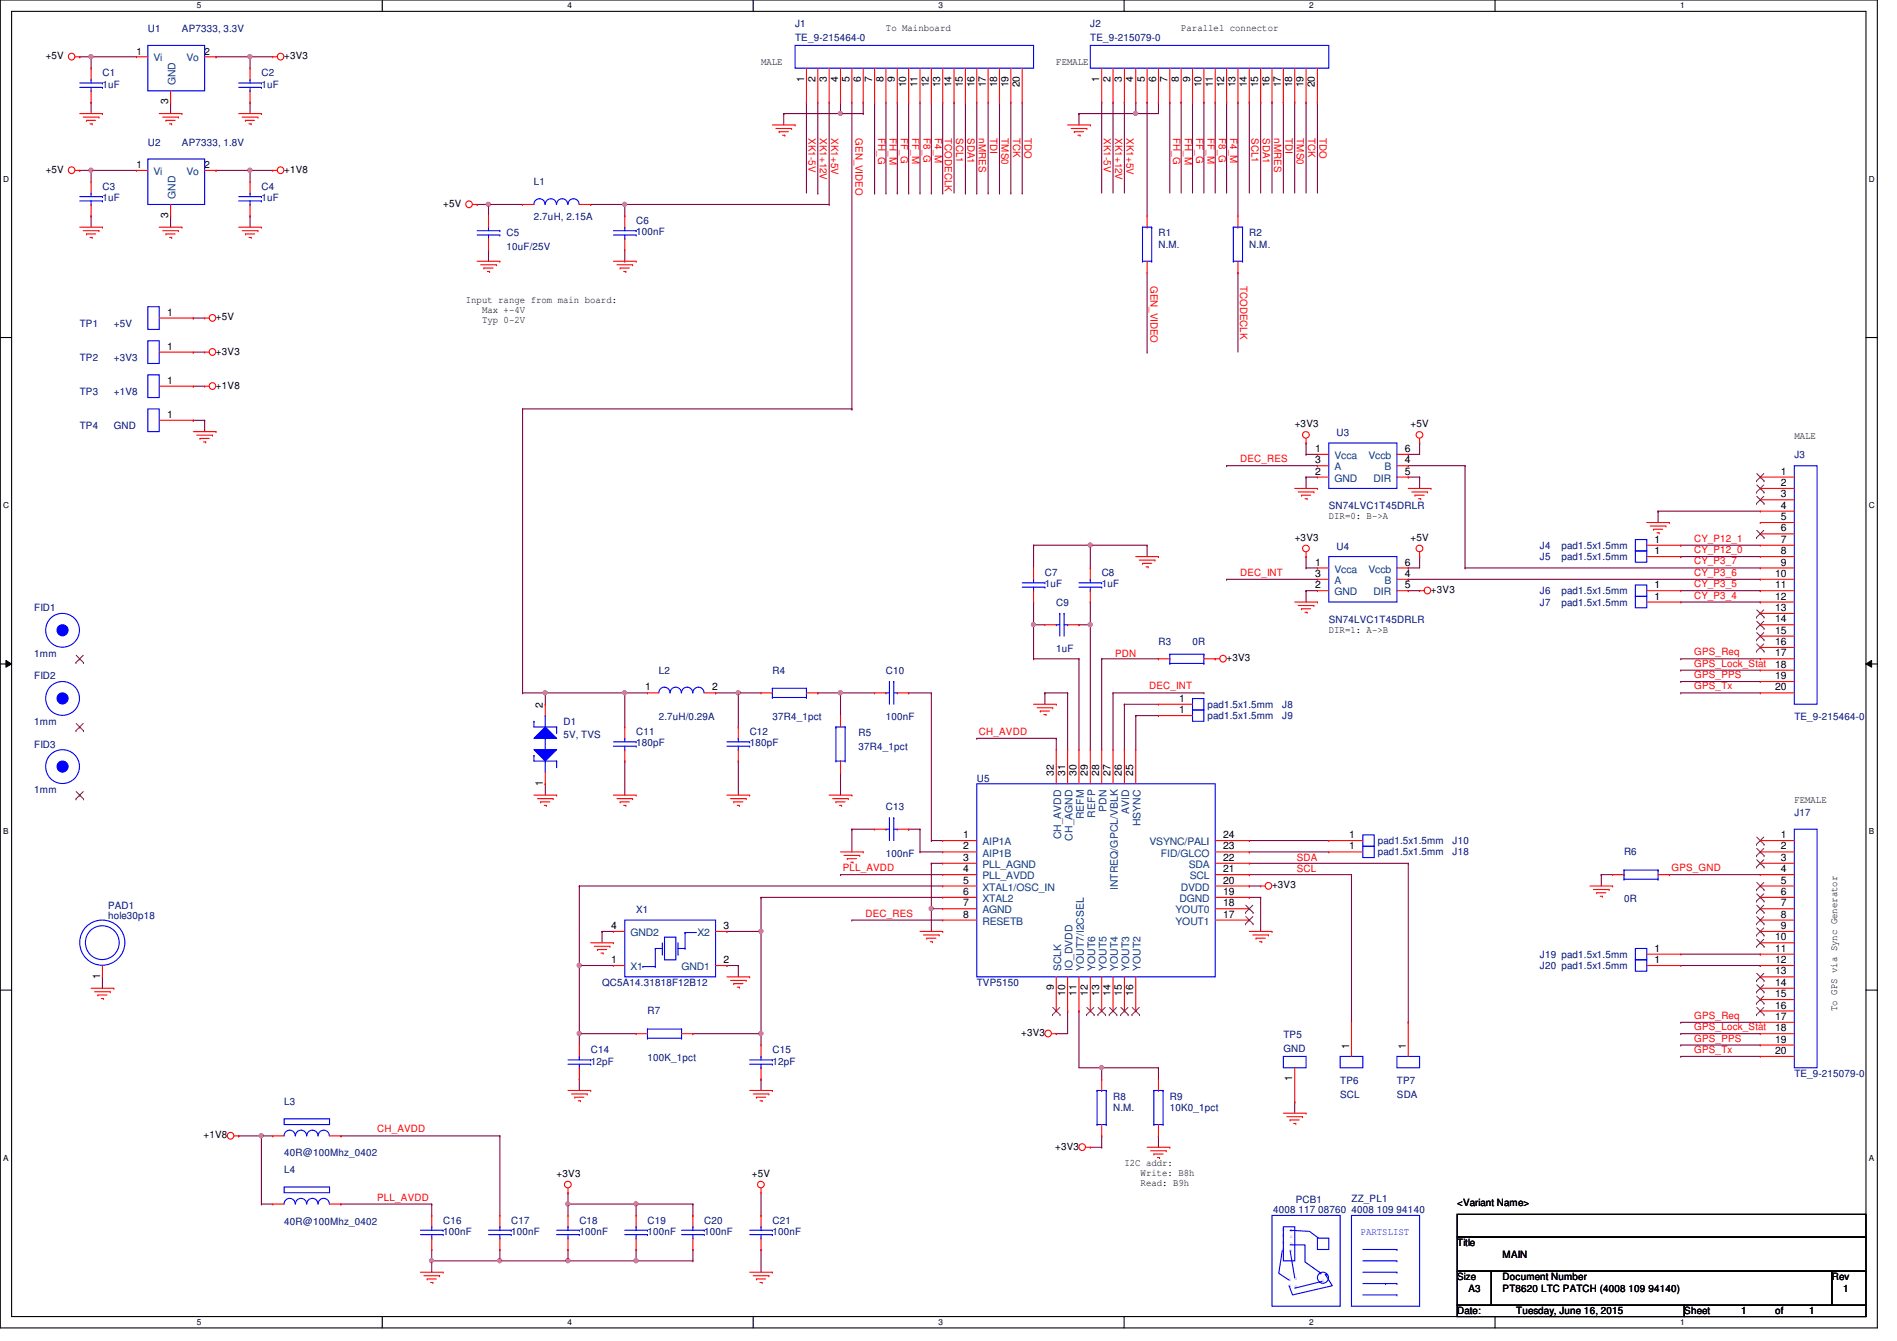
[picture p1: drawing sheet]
<svg xmlns="http://www.w3.org/2000/svg" width="297mm" height="210mm" viewBox="0 0 297 210" stroke-linecap="round" stroke-linejoin="round" font-family="sans-serif">
<defs><g id="words">
<g font-size="1.6" fill="#000080">
<text x="23.2" y="5">U1</text>
<text x="28.5" y="5">AP7333, 3.3V</text>
<text x="124.5" y="4.3">J1</text>
<text x="170.7" y="4.3">J2</text>
<text x="16" y="11.9">C1</text>
<text x="40.9" y="11.9">C2</text>
<text x="124.5" y="6.4">TE_9-215464-0</text>
<text x="170.7" y="6.4">TE_9-215079-0</text>
<text x="16" y="13.7">1uF</text>
<text x="40.9" y="13.7">1uF</text>
<text x="23.2" y="22.8">U2</text>
<text x="28.5" y="22.8">AP7333, 1.8V</text>
<text x="16" y="29.7">C3</text>
<text x="40.9" y="29.7">C4</text>
<text x="83.6" y="29">L1</text>
<text x="16" y="31.5">1uF</text>
<text x="40.9" y="31.5">1uF</text>
<text x="83.6" y="34.5">2.7uH, 2.15A</text>
<text x="99.6" y="35.1">C6</text>
<text x="79.3" y="37">C5</text>
<text x="79.3" y="39.1">10uF/25V</text>
<text x="99.6" y="36.8">100nF</text>
<text x="181.4" y="37">R1</text>
<text x="181.4" y="38.8">N.M.</text>
<text x="195.6" y="37">R2</text>
<text x="195.6" y="38.8">N.M.</text>
<text x="12.5" y="51.2">TP1</text>
<text x="17.8" y="51.2">+5V</text>
<text x="12.5" y="56.6">TP2</text>
<text x="17.8" y="56.6">+3V3</text>
<text x="12.5" y="61.9">TP3</text>
<text x="17.8" y="61.9">+1V8</text>
<text x="12.5" y="67.2">TP4</text>
<text x="17.8" y="67.2">GND</text>
<text x="209.3" y="68.3">U3</text>
<text x="281" y="71.7">J3</text>
<text x="208.1" y="79.7">SN74LVC1T45DRLR</text>
<text x="209.3" y="86.1">U4</text>
<text x="241.1" y="87.7">J5</text>
<text x="241.1" y="85.9">J4</text>
<text x="244.5" y="87.7">pad1.5x1.5mm</text>
<text x="244.5" y="85.9">pad1.5x1.5mm</text>
<text x="5.4" y="95.7">FID1</text>
<text x="163.6" y="90.2">C7</text>
<text x="163.6" y="91.9">1uF</text>
<text x="165.4" y="94.8">C9</text>
<text x="172.5" y="90.2">C8</text>
<text x="172.5" y="91.9">1uF</text>
<text x="241.1" y="93">J6</text>
<text x="241.1" y="94.8">J7</text>
<text x="244.5" y="93">pad1.5x1.5mm</text>
<text x="244.5" y="94.8">pad1.5x1.5mm</text>
<text x="181.4" y="101">R3</text>
<text x="186.7" y="101">0R</text>
<text x="208.1" y="97.5">SN74LVC1T45DRLR</text>
<text x="5.4" y="102.8">1mm</text>
<text x="5.4" y="106.3">FID2</text>
<text x="103.2" y="105.5">L2</text>
<text x="120.9" y="105.5">R4</text>
<text x="138.7" y="105.5">C10</text>
<text x="165.4" y="102.1">1uF</text>
<text x="5.4" y="113.5">1mm</text>
<text x="88.2" y="113.5">D1</text>
<text x="103.2" y="112.7">2.7uH/0.29A</text>
<text x="120.9" y="112.7">37R4_1pct</text>
<text x="138.7" y="112.7">100nF</text>
<text x="189.1" y="112.6">pad1.5x1.5mm</text>
<text x="189.1" y="110.8">pad1.5x1.5mm</text>
<text x="200.8" y="112.6">J9</text>
<text x="200.8" y="110.8">J8</text>
<text x="281" y="112.7">TE_9-215464-0</text>
<text x="5.4" y="117">FID3</text>
<text x="88.2" y="115.6">5V, TVS</text>
<text x="99.6" y="115.1">C11</text>
<text x="99.6" y="116.8">180pF</text>
<text x="117.4" y="115.1">C12</text>
<text x="117.4" y="116.8">180pF</text>
<text x="134.4" y="115.2">R5</text>
<text x="134.4" y="117.3">37R4_1pct</text>
<text x="5.4" y="124.1">1mm</text>
<text x="152.9" y="122.3">U5</text>
<text x="138.7" y="126.8">C13</text>
<text x="281" y="127.7">J17</text>
<text x="138.7" y="134.1">100nF</text>
<text x="215.7" y="132.1">pad1.5x1.5mm</text>
<text x="215.7" y="133.9">pad1.5x1.5mm</text>
<text x="227.5" y="132.1">J10</text>
<text x="227.5" y="133.9">J18</text>
<text x="254.3" y="133.9">R6</text>
<text x="16.9" y="142.2">PAD1</text>
<text x="16.9" y="143.8">hole30p18</text>
<text x="99.6" y="143">X1</text>
<text x="254.3" y="141.2">0R</text>
<text x="241.1" y="149.9">J19 pad1.5x1.5mm</text>
<text x="94.3" y="154.3">QC5A14.31818F12B12</text>
<text x="152.9" y="154.3">TVP5150</text>
<text x="241.1" y="151.7">J20 pad1.5x1.5mm</text>
<text x="101.4" y="158.8">R7</text>
<text x="92.5" y="164.8">C14</text>
<text x="92.5" y="166.6">12pF</text>
<text x="101.4" y="166.1">100K_1pct</text>
<text x="120.9" y="164.8">C15</text>
<text x="120.9" y="166.6">12pF</text>
<text x="201" y="162.5">TP5</text>
<text x="201" y="164.7">GND</text>
<text x="44.5" y="173">L3</text>
<text x="174.3" y="172.1">R8</text>
<text x="174.3" y="173.9">N.M.</text>
<text x="183.2" y="172.1">R9</text>
<text x="183.2" y="173.9">10K0_1pct</text>
<text x="209.8" y="169.6">TP6</text>
<text x="209.8" y="171.8">SCL</text>
<text x="218.7" y="169.6">TP7</text>
<text x="218.7" y="171.8">SDA</text>
<text x="281" y="168.6">TE_9-215079-0</text>
<text x="44.5" y="183.7">L4</text>
<text x="44.5" y="181">40R@100Mhz_0402</text>
<text x="44.5" y="191.7">40R@100Mhz_0402</text>
<text x="69.4" y="191.5">C16</text>
<text x="80" y="191.5">C17</text>
<text x="90.7" y="191.5">C18</text>
<text x="101.4" y="191.5">C19</text>
<text x="110.3" y="191.5">C20</text>
<text x="120.9" y="191.5">C21</text>
<text x="199.3" y="189.9">4008 117 08760</text>
<text x="202.9" y="188.3">PCB1</text>
<text x="211.6" y="188.1">ZZ_PL1</text>
<text x="211.6" y="189.9">4008 109 94140</text>
<text x="69.4" y="193.3">100nF</text>
<text x="80" y="193.3">100nF</text>
<text x="90.7" y="193.3">100nF</text>
<text x="101.4" y="193.3">100nF</text>
<text x="110.3" y="193.3">100nF</text>
<text x="120.9" y="193.3">100nF</text>
</g>
<g font-size="1.6">
<text x="138.7" y="4.8">To Mainboard</text>
<text x="185" y="4.8">Parallel connector</text>
<text x="7.2" y="9.3">+5V</text>
<text x="21.4" y="8.6">1</text>
<text x="32" y="8.6">2</text>
<text x="44.5" y="9.3">+3V3</text>
<text x="119.2" y="10.1">MALE</text>
<text x="165.4" y="10.1">FEMALE</text>
<text x="26.3" y="16.3" transform="rotate(-90 26.3 16.3)">3</text>
<text x="125.9" y="12.8" transform="rotate(-90 125.9 12.8)">1</text>
<text x="127.7" y="12.8" transform="rotate(-90 127.7 12.8)">2</text>
<text x="129.5" y="12.8" transform="rotate(-90 129.5 12.8)">3</text>
<text x="131.2" y="12.8" transform="rotate(-90 131.2 12.8)">4</text>
<text x="133" y="12.8" transform="rotate(-90 133 12.8)">5</text>
<text x="134.8" y="12.8" transform="rotate(-90 134.8 12.8)">6</text>
<text x="136.6" y="12.8" transform="rotate(-90 136.6 12.8)">7</text>
<text x="138.3" y="12.8" transform="rotate(-90 138.3 12.8)">8</text>
<text x="140.1" y="12.8" transform="rotate(-90 140.1 12.8)">9</text>
<text x="141.9" y="13.7" transform="rotate(-90 141.9 13.7)">10</text>
<text x="143.7" y="13.7" transform="rotate(-90 143.7 13.7)">11</text>
<text x="145.5" y="13.7" transform="rotate(-90 145.5 13.7)">12</text>
<text x="147.2" y="13.7" transform="rotate(-90 147.2 13.7)">13</text>
<text x="149" y="13.7" transform="rotate(-90 149 13.7)">14</text>
<text x="150.8" y="13.7" transform="rotate(-90 150.8 13.7)">15</text>
<text x="152.6" y="13.7" transform="rotate(-90 152.6 13.7)">16</text>
<text x="154.3" y="13.7" transform="rotate(-90 154.3 13.7)">17</text>
<text x="156.1" y="13.7" transform="rotate(-90 156.1 13.7)">18</text>
<text x="157.9" y="13.7" transform="rotate(-90 157.9 13.7)">19</text>
<text x="159.7" y="13.7" transform="rotate(-90 159.7 13.7)">20</text>
<text x="172.1" y="12.8" transform="rotate(-90 172.1 12.8)">1</text>
<text x="173.9" y="12.8" transform="rotate(-90 173.9 12.8)">2</text>
<text x="175.7" y="12.8" transform="rotate(-90 175.7 12.8)">3</text>
<text x="177.5" y="12.8" transform="rotate(-90 177.5 12.8)">4</text>
<text x="179.2" y="12.8" transform="rotate(-90 179.2 12.8)">5</text>
<text x="181" y="12.8" transform="rotate(-90 181 12.8)">6</text>
<text x="182.8" y="12.8" transform="rotate(-90 182.8 12.8)">7</text>
<text x="184.6" y="12.8" transform="rotate(-90 184.6 12.8)">8</text>
<text x="186.3" y="12.8" transform="rotate(-90 186.3 12.8)">9</text>
<text x="188.1" y="13.7" transform="rotate(-90 188.1 13.7)">10</text>
<text x="189.9" y="13.7" transform="rotate(-90 189.9 13.7)">11</text>
<text x="191.7" y="13.7" transform="rotate(-90 191.7 13.7)">12</text>
<text x="193.5" y="13.7" transform="rotate(-90 193.5 13.7)">13</text>
<text x="195.2" y="13.7" transform="rotate(-90 195.2 13.7)">14</text>
<text x="197" y="13.7" transform="rotate(-90 197 13.7)">15</text>
<text x="198.8" y="13.7" transform="rotate(-90 198.8 13.7)">16</text>
<text x="200.6" y="13.7" transform="rotate(-90 200.6 13.7)">17</text>
<text x="202.4" y="13.7" transform="rotate(-90 202.4 13.7)">18</text>
<text x="204.1" y="13.7" transform="rotate(-90 204.1 13.7)">19</text>
<text x="205.9" y="13.7" transform="rotate(-90 205.9 13.7)">20</text>
<text x="7.2" y="27.1">+5V</text>
<text x="21.4" y="26.3">1</text>
<text x="32" y="26.3">2</text>
<text x="44.5" y="27.1">+1V8</text>
<text x="26.3" y="34.1" transform="rotate(-90 26.3 34.1)">3</text>
<text x="69.4" y="32.4">+5V</text>
<text x="72.9" y="47.5">Input range from main board:</text>
<text x="26.2" y="49.4">1</text>
<text x="33.8" y="50.2">+5V</text>
<text x="75.5" y="49">Max +-4V</text>
<text x="75.5" y="50.6">Typ 0-2V</text>
<text x="26.2" y="54.7">1</text>
<text x="33.8" y="55.5">+3V3</text>
<text x="26.2" y="60.1">1</text>
<text x="26.2" y="65.4">1</text>
<text x="33.8" y="60.8">+1V8</text>
<text x="202.7" y="66.9">+3V3</text>
<text x="205.9" y="70.7">1</text>
<text x="220" y="70.7">6</text>
<text x="220.8" y="66.9">+5V</text>
<text x="281" y="68.8">MALE</text>
<text x="205.9" y="72.5">3</text>
<text x="205.9" y="74.3">2</text>
<text x="220" y="72.5">4</text>
<text x="220" y="74.3">5</text>
<text x="278.8" y="74.3">1</text>
<text x="278.8" y="76.1">2</text>
<text x="278.8" y="77.9">3</text>
<text x="208.1" y="81.2">DIR=0: B-&gt;A</text>
<text x="278.8" y="79.6">4</text>
<text x="278.8" y="81.4">5</text>
<text x="278.8" y="83.2">6</text>
<text x="202.7" y="84.7">+3V3</text>
<text x="205.9" y="88.5">1</text>
<text x="220" y="88.5">6</text>
<text x="220.8" y="84.7">+5V</text>
<text x="259.1" y="86.7">1</text>
<text x="259.1" y="85">1</text>
<text x="278.8" y="85">7</text>
<text x="278.8" y="86.7">8</text>
<text x="278.8" y="88.5">9</text>
<text x="205.9" y="90.3">3</text>
<text x="205.9" y="92.1">2</text>
<text x="220" y="90.3">4</text>
<text x="220" y="92.1">5</text>
<text x="224.1" y="92.8">+3V3</text>
<text x="259.1" y="92.1">1</text>
<text x="259.1" y="93.9">1</text>
<text x="278" y="90.3">10</text>
<text x="278" y="92.1">11</text>
<text x="278" y="93.9">12</text>
<text x="278" y="95.6">13</text>
<text x="208.1" y="99">DIR=1: A-&gt;B</text>
<text x="278" y="97.4">14</text>
<text x="278" y="99.2">15</text>
<text x="278" y="101">16</text>
<text x="192.1" y="103.5">+3V3</text>
<text x="278" y="102.7">17</text>
<text x="278" y="104.5">18</text>
<text x="278" y="106.3">19</text>
<text x="85" y="110.8" transform="rotate(-90 85 110.8)">2</text>
<text x="101" y="108.1">1</text>
<text x="111.5" y="108.1">2</text>
<text x="184.6" y="111.6">1</text>
<text x="184.6" y="109.9">1</text>
<text x="278" y="108.1">20</text>
<text x="85" y="123" transform="rotate(-90 85 123)">1</text>
<text x="165" y="121.5" transform="rotate(-90 165 121.5)">32</text>
<text x="166.8" y="121.5" transform="rotate(-90 166.8 121.5)">31</text>
<text x="168.6" y="121.5" transform="rotate(-90 168.6 121.5)">30</text>
<text x="170.3" y="121.5" transform="rotate(-90 170.3 121.5)">29</text>
<text x="172.1" y="121.5" transform="rotate(-90 172.1 121.5)">28</text>
<text x="173.9" y="121.5" transform="rotate(-90 173.9 121.5)">27</text>
<text x="175.7" y="121.5" transform="rotate(-90 175.7 121.5)">26</text>
<text x="177.5" y="121.5" transform="rotate(-90 177.5 121.5)">25</text>
<text x="281" y="125.7">FEMALE</text>
<text x="150.8" y="131.2">1</text>
<text x="191.5" y="131.2">24</text>
<text x="211.3" y="131.2">1</text>
<text x="278.8" y="131.2">1</text>
<text x="150.8" y="133">2</text>
<text x="150.8" y="134.7">3</text>
<text x="150.8" y="136.5">4</text>
<text x="191.5" y="133">23</text>
<text x="191.5" y="134.7">22</text>
<text x="191.5" y="136.5">21</text>
<text x="211.3" y="133">1</text>
<text x="278.8" y="133">2</text>
<text x="278.8" y="134.7">3</text>
<text x="278.8" y="136.5">4</text>
<text x="150.8" y="138.3">5</text>
<text x="150.8" y="140.1">6</text>
<text x="150.8" y="141.9">7</text>
<text x="150.8" y="143.6">8</text>
<text x="191.5" y="138.3">20</text>
<text x="191.5" y="140.1">19</text>
<text x="191.5" y="141.9">18</text>
<text x="191.5" y="143.6">17</text>
<text x="199.2" y="139.1">+3V3</text>
<text x="278.8" y="138.3">5</text>
<text x="278.8" y="140.1">6</text>
<text x="278.8" y="141.9">7</text>
<text x="278.8" y="143.6">8</text>
<text x="95.7" y="145.4">4</text>
<text x="113.3" y="145.4">3</text>
<text x="259.1" y="149">1</text>
<text x="278" y="147.2">10</text>
<text x="278" y="149">11</text>
<text x="278.8" y="145.4">9</text>
<text x="15.7" y="153.2" transform="rotate(-90 15.7 153.2)">1</text>
<text x="95.7" y="150.7">1</text>
<text x="113.3" y="150.7">2</text>
<text x="165" y="155" transform="rotate(-90 165 155)">9</text>
<text x="166.8" y="155.9" transform="rotate(-90 166.8 155.9)">10</text>
<text x="168.6" y="155.9" transform="rotate(-90 168.6 155.9)">11</text>
<text x="170.3" y="155.9" transform="rotate(-90 170.3 155.9)">12</text>
<text x="172.1" y="155.9" transform="rotate(-90 172.1 155.9)">13</text>
<text x="173.9" y="155.9" transform="rotate(-90 173.9 155.9)">14</text>
<text x="175.7" y="155.9" transform="rotate(-90 175.7 155.9)">15</text>
<text x="177.5" y="155.9" transform="rotate(-90 177.5 155.9)">16</text>
<text x="259.1" y="150.7">1</text>
<text x="278" y="150.7">12</text>
<text x="278" y="152.5">13</text>
<text x="278" y="154.3">14</text>
<text x="278" y="156.1">15</text>
<text x="278" y="157.9">16</text>
<text x="278" y="159.6">17</text>
<text x="278" y="161.4">18</text>
<text x="287.7" y="158.2" transform="rotate(-90 287.7 158.2)">To GPS via Sync Generator</text>
<text x="159.9" y="162.2">+3V3</text>
<text x="211.2" y="164.1" transform="rotate(-90 211.2 164.1)">1</text>
<text x="220.1" y="164.1" transform="rotate(-90 220.1 164.1)">1</text>
<text x="278" y="163.2">19</text>
<text x="278" y="165">20</text>
<text x="202.4" y="169.2" transform="rotate(-90 202.4 169.2)">1</text>
<text x="31.9" y="178.2">+1V8</text>
<text x="165.2" y="180">+3V3</text>
<text x="87.2" y="184.2">+3V3</text>
<text x="117.7" y="184.2">+5V</text>
<text x="176.1" y="182.6">I2C addr:</text>
<text x="178.6" y="184.1">Write: B8h</text>
<text x="178.6" y="185.7">Read: B9h</text>
<text x="228.2" y="188.8">&lt;Variant Name&gt;</text>
<text x="228.2" y="195.1">Title</text>
<text x="235.3" y="196.8">MAIN</text>
<text x="228.2" y="200.4">Size</text>
<text x="230" y="202.2">A3</text>
<text x="235.3" y="200.4">Document Number</text>
<text x="235.3" y="202.2">PT8620 LTC PATCH (4008 109 94140)</text>
<text x="286.8" y="200.4">Rev</text>
<text x="288.6" y="202.2">1</text>
<text x="228.2" y="205.7">Date:</text>
<text x="237.4" y="205.7">Tuesday, June 16, 2015</text>
<text x="263.7" y="205.7">Sheet</text>
<text x="272.6" y="205.7">1</text>
<text x="278" y="205.7">of</text>
<text x="283.3" y="205.7">1</text>
</g>
<g font-size="1.6" fill="#004080">
<text x="24" y="9.6">Vi</text>
<text x="29.2" y="9.6">Vo</text>
<text x="27.5" y="13.3" transform="rotate(-90 27.5 13.3)">GND</text>
<text x="24" y="27.4">Vi</text>
<text x="29.2" y="27.4">Vo</text>
<text x="27.5" y="31.1" transform="rotate(-90 27.5 31.1)">GND</text>
<text x="209" y="71.8">Vcca</text>
<text x="214.3" y="71.8">Vccb</text>
<text x="209" y="73.6">A</text>
<text x="209" y="75.4">GND</text>
<text x="215.1" y="75.4">DIR</text>
<text x="216.8" y="73.6">B</text>
<text x="209" y="89.6">Vcca</text>
<text x="214.3" y="89.6">Vccb</text>
<text x="209" y="91.4">A</text>
<text x="209" y="93.2">GND</text>
<text x="215.1" y="93.2">DIR</text>
<text x="216.8" y="91.4">B</text>
<text x="166.2" y="131.4" transform="rotate(-90 166.2 131.4)">CH_AVDD</text>
<text x="167.9" y="131.6" transform="rotate(-90 167.9 131.6)">CH_AGND</text>
<text x="169.7" y="128.2" transform="rotate(-90 169.7 128.2)">REFM</text>
<text x="171.5" y="128" transform="rotate(-90 171.5 128)">REFP</text>
<text x="173.3" y="127" transform="rotate(-90 173.3 127)">PDN</text>
<text x="176.8" y="127.4" transform="rotate(-90 176.8 127.4)">AVID</text>
<text x="178.6" y="129.3" transform="rotate(-90 178.6 129.3)">HSYNC</text>
<text x="153.8" y="132.3">AIP1A</text>
<text x="153.8" y="134.1">AIP1B</text>
<text x="153.8" y="135.8">PLL_AGND</text>
<text x="153.8" y="137.6">PLL_AVDD</text>
<text x="180" y="132.3">VSYNC/PALI</text>
<text x="181.8" y="134.1">FID/GLCO</text>
<text x="186.1" y="135.8">SDA</text>
<text x="186.3" y="137.6">SCL</text>
<text x="153.8" y="139.4">XTAL1/OSC_IN</text>
<text x="153.8" y="141.2">XTAL2</text>
<text x="153.8" y="143">AGND</text>
<text x="175" y="139.4" transform="rotate(-90 175 139.4)">INTREQ/GPCL/VBLK</text>
<text x="184.1" y="143">YOUT0</text>
<text x="184.7" y="141.2">DGND</text>
<text x="184.9" y="139.4">DVDD</text>
<text x="98.7" y="146.5">GND2</text>
<text x="109.2" y="146.5">X2</text>
<text x="153.8" y="144.7">RESETB</text>
<text x="184.1" y="144.7">YOUT1</text>
<text x="98.7" y="151.8">X1</text>
<text x="106.7" y="151.8">GND1</text>
<text x="166.2" y="152" transform="rotate(-90 166.2 152)">SCLK</text>
<text x="167.9" y="152" transform="rotate(-90 167.9 152)">IO_DVDD</text>
<text x="169.7" y="152" transform="rotate(-90 169.7 152)">YOUT7/I2CSEL</text>
<text x="171.5" y="152" transform="rotate(-90 171.5 152)">YOUT6</text>
<text x="173.3" y="152" transform="rotate(-90 173.3 152)">YOUT5</text>
<text x="175" y="152" transform="rotate(-90 175 152)">YOUT4</text>
<text x="176.8" y="152" transform="rotate(-90 176.8 152)">YOUT3</text>
<text x="178.6" y="152" transform="rotate(-90 178.6 152)">YOUT2</text>
</g>
<g font-size="1.6" fill="#f00">
<text x="126.6" y="21.7" transform="rotate(90 126.6 21.7)">XK1-5V</text>
<text x="128.4" y="21.7" transform="rotate(90 128.4 21.7)">XK1+12V</text>
<text x="130.2" y="21.7" transform="rotate(90 130.2 21.7)">XK1+5V</text>
<text x="133.9" y="21.7" transform="rotate(90 133.9 21.7)">GEN_VIDEO</text>
<text x="137.5" y="21.7" transform="rotate(90 137.5 21.7)">FH_G</text>
<text x="139.3" y="21.7" transform="rotate(90 139.3 21.7)">FH_M</text>
<text x="141.1" y="21.7" transform="rotate(90 141.1 21.7)">FF_G</text>
<text x="142.8" y="21.7" transform="rotate(90 142.8 21.7)">FF_M</text>
<text x="144.6" y="21.7" transform="rotate(90 144.6 21.7)">F8_G</text>
<text x="146.4" y="21.7" transform="rotate(90 146.4 21.7)">F4_M</text>
<text x="148" y="21.7" transform="rotate(90 148 21.7)">TCODECLK</text>
<text x="149.7" y="21.7" transform="rotate(90 149.7 21.7)">SCL1</text>
<text x="151.5" y="21.7" transform="rotate(90 151.5 21.7)">SDA1</text>
<text x="153.3" y="21.7" transform="rotate(90 153.3 21.7)">nMRES</text>
<text x="155.1" y="21.7" transform="rotate(90 155.1 21.7)">TDI</text>
<text x="156.8" y="21.7" transform="rotate(90 156.8 21.7)">TMS0</text>
<text x="158.6" y="21.7" transform="rotate(90 158.6 21.7)">TCK</text>
<text x="160.4" y="21.7" transform="rotate(90 160.4 21.7)">TDO</text>
<text x="172.8" y="21.7" transform="rotate(90 172.8 21.7)">XK1-5V</text>
<text x="174.6" y="21.7" transform="rotate(90 174.6 21.7)">XK1+12V</text>
<text x="176.4" y="21.7" transform="rotate(90 176.4 21.7)">XK1+5V</text>
<text x="183.7" y="21.7" transform="rotate(90 183.7 21.7)">FH_G</text>
<text x="185.5" y="21.7" transform="rotate(90 185.5 21.7)">FH_M</text>
<text x="187.3" y="21.7" transform="rotate(90 187.3 21.7)">FF_G</text>
<text x="189.1" y="21.7" transform="rotate(90 189.1 21.7)">FF_M</text>
<text x="190.8" y="21.7" transform="rotate(90 190.8 21.7)">F8_G</text>
<text x="192.6" y="21.7" transform="rotate(90 192.6 21.7)">F4_M</text>
<text x="196" y="21.7" transform="rotate(90 196 21.7)">SCL1</text>
<text x="197.7" y="21.7" transform="rotate(90 197.7 21.7)">SDA1</text>
<text x="199.5" y="21.7" transform="rotate(90 199.5 21.7)">nMRES</text>
<text x="201.3" y="21.7" transform="rotate(90 201.3 21.7)">TDI</text>
<text x="203.1" y="21.7" transform="rotate(90 203.1 21.7)">TMS0</text>
<text x="204.8" y="21.7" transform="rotate(90 204.8 21.7)">TCK</text>
<text x="206.6" y="21.7" transform="rotate(90 206.6 21.7)">TDO</text>
<text x="180.2" y="44.8" transform="rotate(90 180.2 44.8)">GEN_VIDEO</text>
<text x="194.2" y="44.8" transform="rotate(90 194.2 44.8)">TCODECLK</text>
<text x="194.2" y="72.3">DEC_RES</text>
<text x="265.3" y="84.8">CY_P12_1</text>
<text x="265.3" y="86.6">CY_P12_0</text>
<text x="265.3" y="88.3">CY_P3_7</text>
<text x="194.2" y="90.1">DEC_INT</text>
<text x="265.3" y="90.1">CY_P3_6</text>
<text x="265.3" y="91.9">CY_P3_5</text>
<text x="265.3" y="93.7">CY_P3_4</text>
<text x="174.6" y="102.8">PDN</text>
<text x="180" y="107.9">DEC_INT</text>
<text x="265.3" y="102.6">GPS_Req</text>
<text x="265.3" y="104.4">GPS_Lock_Stat</text>
<text x="265.3" y="106.1">GPS_PPS</text>
<text x="265.3" y="107.9">GPS_Tx</text>
<text x="153.3" y="115">CH_AVDD</text>
<text x="131.9" y="136.4">PLL_AVDD</text>
<text x="203.1" y="136.6">SCL</text>
<text x="203.1" y="134.8">SDA</text>
<text x="261.7" y="136.4">GPS_GND</text>
<text x="135.5" y="143.5">DEC_RES</text>
<text x="265.3" y="159.5">GPS_Req</text>
<text x="265.3" y="161.2">GPS_Lock_Stat</text>
<text x="265.3" y="163">GPS_PPS</text>
<text x="265.3" y="164.8">GPS_Tx</text>
<text x="59.1" y="177.2">CH_AVDD</text>
<text x="59.1" y="187.9">PLL_AVDD</text>
</g>
<text font-size="1.6" fill="#00f" x="213.1" y="193.3">PARTSLIST</text>
<g font-size="1.3">
<text x="30.8" y="1.3">5</text>
<text x="88.9" y="1.3">4</text>
<text x="146.9" y="1.3">3</text>
<text x="205" y="1.3">2</text>
<text x="263.1" y="1.3">1</text>
<text x=".5" y="28.4">D</text>
<text x="292.6" y="28.4">D</text>
<text x=".5" y="79.5">C</text>
<text x="292.6" y="79.5">C</text>
<text x=".5" y="130.6">B</text>
<text x="292.6" y="130.6">B</text>
<text x=".5" y="181.7">A</text>
<text x="292.6" y="181.7">A</text>
<text x="30.8" y="207.4">5</text>
<text x="88.9" y="207.4">4</text>
<text x="146.9" y="207.4">3</text>
<text x="205" y="207.4">2</text>
<text x="263.1" y="207.4">1</text>
</g>
<g font-size=".7" fill="#00f">
<text x="200.8" y="192.6">O</text>
<text x="200.8" y="193.7">O</text>
<text x="200.8" y="194.7">O</text>
<text x="200.8" y="195.8">O</text>
<text x="202" y="196">O</text>
<text x="202" y="194.9">O</text>
<text x="202" y="193.8">O</text>
<text x="202" y="192.8">O</text>
<text x="201.8" y="200.4">O</text>
<text x="201.8" y="201.5">O</text>
<text x="202.7" y="200.3">O</text>
<text x="202.7" y="201.7">O</text>
<text x="206.6" y="199.6">O</text>
<text x="207" y="200.6">O</text>
<text x="207.5" y="199.7">O</text>
</g>
</g></defs>
<path d="M0 0h294v207.9h-294zM1.8 1.8h290.4v204.3h-290.4z" fill="none" stroke="#000" stroke-width=".17"/>
<g fill="#fff">
<path d="M30.8 .2h.7v1.4h-.7z"/>
<path d="M30.8 206.2h.7v1.4h-.7z"/>
</g>
<path d="M59.9 0v1.8M59.9 206.1v1.8" fill="none" stroke="#000" stroke-width=".17"/>
<g fill="#fff">
<path d="M88.9 .2h.6v1.4h-.6z"/>
<path d="M88.9 206.2h.6v1.4h-.6z"/>
</g>
<path d="M117.9 0v1.8M117.9 206.1v1.8" fill="none" stroke="#000" stroke-width=".17"/>
<g fill="#fff">
<path d="M146.9 .2h.7v1.4h-.7z"/>
<path d="M146.9 206.2h.7v1.4h-.7z"/>
</g>
<path d="M176 0v1.8M176 206.1v1.8" fill="none" stroke="#000" stroke-width=".17"/>
<g fill="#fff">
<path d="M205 .2h.7v1.4h-.7z"/>
<path d="M205 206.2h.7v1.4h-.7z"/>
</g>
<path d="M234.1 0v1.8M234.1 206.1v1.8" fill="none" stroke="#000" stroke-width=".17"/>
<g fill="#fff">
<path d="M263.1 .2h.7v1.4h-.7z"/>
<path d="M263.1 206.2h.7v1.4h-.7z"/>
<path d="M.5 27.3h.9v1.4h-.9z"/>
<path d="M292.6 27.3h.9v1.4h-.9z"/>
<path d="M.5 78.4h.9v1.4h-.9z"/>
<path d="M292.6 78.4h.9v1.4h-.9z"/>
</g>
<path d="M0 52.8h1.8M292.2 52.8h1.8" fill="none" stroke="#000" stroke-width=".17"/>
<g fill="#fff">
<path d="M.5 129.5h.8v1.4h-.8z"/>
<path d="M292.6 129.5h.9v1.4h-.9z"/>
</g>
<path d="M0 103.9h1.8M292.2 103.9h1.8" fill="none" stroke="#000" stroke-width=".17"/>
<path d="M.9 103.4l.9 .5-.9 .5zM292.2 103.9l.9-.5v1z" fill="#000"/>
<path d="M.9 103.4l.9 .5-.9 .5zM292.2 103.9l.9-.5v1z" fill="none" stroke="#000" stroke-width=".16"/>
<g fill="#fff">
<path d="M.5 180.5h.8v1.4h-.8z"/>
<path d="M292.6 180.5h.9v1.4h-.9z"/>
</g>
<path d="M0 155h1.8M292.2 155h1.8" fill="none" stroke="#000" stroke-width=".17"/>
<path d="M126.3 16h.1M126.3 16v14.2M128.1 16v14.2M129.8 16v16M92.5 32h.1M92.5 32h37.3M97.8 33.8h.1M97.8 32h.1M97.8 32v1.8M128.1 30.2h.1M129.8 32h.1" fill="none" stroke="#800040" stroke-width=".17"/>
<circle cx="97.8" cy="32" r=".32" fill="#f0f"/>
<circle cx="97.8" cy="32" r=".32" fill="none" stroke="#f0f" stroke-width=".17"/>
<path d="M74.7 32h.1M74.7 32h1.8M97.8 39.1v1.8M97.8 40.9h.1" fill="none" stroke="#800040" stroke-width=".17"/>
<circle cx="76.5" cy="32" r=".32" fill="#f0f"/>
<circle cx="76.5" cy="32" r=".32" fill="none" stroke="#f0f" stroke-width=".17"/>
<g fill="none" stroke="#800040" stroke-width=".17">
<path d="M122.7 17.8h.1M122.7 17.8v1.8M131.6 16h.1M131.6 16v1.8h-8.9M133.4 16v48M135.2 16h.1M135.2 16v1.8M136.9 16v14.2M138.7 16v14.2M140.5 16v14.2M142.3 16v14.2M144.1 16v14.2"/>
<path d="M145.8 16v14.2M147.6 16v14.2M149.4 16h.1M149.4 16v14.2M151.2 16v14.2M152.9 16v14.2M154.7 16v14.2M156.5 16v14.2M158.3 16v14.2M160.1 16v14.2M172.5 16h.1M172.5 16v14.2"/>
<path d="M174.3 16h.1M174.3 16v14.2M176.1 16h.1M176.1 16v14.2M177.8 16h.1M177.8 16v1.8M181.4 16h.1M181.4 16v1.8M183.2 16h.1M183.2 16v14.2M185 16h.1M185 16v14.2"/>
<path d="M186.7 16h.1M186.7 16v14.2M188.5 16h.1M188.5 16v14.2M190.3 16h.1M190.3 16v14.2M192.1 16h.1M192.1 16v14.2M195.6 16h.1M195.6 16v14.2M197.4 16h.1M197.4 16v14.2"/>
<path d="M199.2 16h.1M199.2 16v14.2M201 16h.1M201 16v14.2M202.7 16h.1M202.7 16v14.2M204.5 16h.1M204.5 16v14.2M206.3 16h.1M206.3 16v14.2M76.5 39.1h.1M76.5 32h.1"/>
<path d="M76.5 32v1.8M76.5 39.1v1.8M76.5 32h5.3M136.9 30.2h.1M138.7 30.2h.1M140.5 30.2h.1M142.3 30.2h.1M144.1 30.2h.1M145.8 30.2h.1M147.6 30.2h.1M151.2 30.2h.1M152.9 30.2h.1"/>
<path d="M154.7 30.2h.1M156.5 30.2h.1M158.3 30.2h.1M160.1 30.2h.1M179.6 55.1h.1M179.6 42.7v12.4M193.8 42.7h.1M193.8 42.7v12.4M133.4 64h.1"/>
</g>
<circle cx="131.6" cy="17.8" r=".32" fill="#f0f"/>
<circle cx="131.6" cy="17.8" r=".32" fill="none" stroke="#f0f" stroke-width=".17"/>
<path d="M131.6 17.8h3.6M135.2 17.8h.1M168.9 17.8h.1M168.9 17.8h8.9M168.9 17.8v1.8" fill="none" stroke="#800040" stroke-width=".17"/>
<circle cx="177.8" cy="17.8" r=".32" fill="#f0f"/>
<circle cx="177.8" cy="17.8" r=".32" fill="none" stroke="#f0f" stroke-width=".17"/>
<path d="M12.5 8.9h.1M12.5 8.9h8.9M14.3 16h.1M14.3 8.9h.1M14.3 8.9v1.8M14.3 16v1.8M177.8 17.8h.1M177.8 17.8h3.6" fill="none" stroke="#800040" stroke-width=".17"/>
<circle cx="14.2" cy="8.9" r=".32" fill="#f0f"/>
<circle cx="14.2" cy="8.9" r=".32" fill="none" stroke="#f0f" stroke-width=".17"/>
<path d="M26.7 16h.1M26.7 16v1.8M33.8 8.9h.1M33.8 8.9h8.9M39.2 16h.1M39.2 8.9h.1M39.2 8.9v1.8M39.2 16v1.8" fill="none" stroke="#800040" stroke-width=".17"/>
<circle cx="39.1" cy="8.9" r=".32" fill="#f0f"/>
<circle cx="39.1" cy="8.9" r=".32" fill="none" stroke="#f0f" stroke-width=".17"/>
<path d="M12.5 26.7h.1M12.5 26.7h1.8M14.3 33.8h.1M14.3 26.7h.1M14.3 26.7v1.7M14.3 33.8v1.8" fill="none" stroke="#800040" stroke-width=".17"/>
<circle cx="14.2" cy="26.6" r=".32" fill="#f0f"/>
<circle cx="14.2" cy="26.6" r=".32" fill="none" stroke="#f0f" stroke-width=".17"/>
<path d="M14.3 26.7h.1M14.3 26.7h7.1M26.7 33.8h.1M26.7 33.8v1.8M33.8 26.7h.1M33.8 26.7h8.9M39.2 33.8h.1M39.2 26.7h.1M39.2 26.7v1.7M39.2 33.8v1.8" fill="none" stroke="#800040" stroke-width=".17"/>
<circle cx="39.1" cy="26.6" r=".32" fill="#f0f"/>
<circle cx="39.1" cy="26.6" r=".32" fill="none" stroke="#f0f" stroke-width=".17"/>
<g fill="none" stroke="#800040" stroke-width=".17">
<path d="M193.8 16h.1M193.8 16v17.8M30.3 49.8h.1M30.3 55.1h.1M30.3 49.8h1.7M30.3 55.1h1.7M30.3 60.5h.1M30.3 65.8h.1M30.3 60.5h1.7M30.3 65.8h1.7M32 65.8h.1M32 65.8v1.8"/>
<path d="M250.7 136.9h.1M250.7 136.9h1.8M250.7 136.9v1.8M261.4 136.9h.1M261.4 136.9h14.2M202.7 172.5h.1M202.7 172.5v1.7M263.2 160h.1M263.2 161.8h.1M263.2 163.6h.1M263.2 165.4h.1M263.2 160h12.4"/>
<path d="M263.2 161.8h12.4M263.2 163.6h12.4M263.2 165.4h12.4M99.6 195.6h.1M99.6 195.6v1.8"/>
</g>
<circle cx="99.6" cy="197.3" r=".32" fill="#f0f"/>
<circle cx="99.6" cy="197.3" r=".32" fill="none" stroke="#f0f" stroke-width=".17"/>
<path d="M88.9 197.4h.1M88.9 197.4h10.7" fill="none" stroke="#800040" stroke-width=".17"/>
<circle cx="88.9" cy="197.3" r=".32" fill="#f0f"/>
<circle cx="88.9" cy="197.3" r=".32" fill="none" stroke="#f0f" stroke-width=".17"/>
<path d="M78.3 177.8h.1M78.3 177.8v12.4M67.6 188.5h.1M67.6 188.5v1.7M88.9 186.7h.1M88.9 188.5h.1M88.9 186.7v1.8M88.9 188.5h10.7" fill="none" stroke="#800040" stroke-width=".17"/>
<circle cx="99.6" cy="188.4" r=".32" fill="#f0f"/>
<circle cx="99.6" cy="188.4" r=".32" fill="none" stroke="#f0f" stroke-width=".17"/>
<circle cx="88.9" cy="188.4" r=".32" fill="#f0f"/>
<circle cx="88.9" cy="188.4" r=".32" fill="none" stroke="#f0f" stroke-width=".17"/>
<g fill="none" stroke="#800040" stroke-width=".17">
<path d="M90.7 138.7h.1M90.7 138.7v23.1M90.7 138.7h56.9M131.6 136.9h.1M131.6 136.9h16M90.7 151.1h.1M90.7 151.1h5.4M94.3 145.8h.1M94.3 145.8h1.8M94.3 145.8v1.8M113.8 151.1h.1M113.8 151.1h1.8"/>
<path d="M115.6 151.1h.1M115.6 151.1v1.8M119.2 140.5h.1M119.2 140.5h28.4M119.2 140.5v5.3M90.7 168.9h.1M90.7 168.9v1.8M108.5 161.8h.1M108.5 161.8h10.7M119.2 168.9h.1M119.2 161.8h.1M119.2 161.8v1.8"/>
<path d="M119.2 168.9v1.8M88.9 188.5h.1M88.9 188.5v1.7M99.6 188.5h.1M99.6 188.5v1.7"/>
</g>
<circle cx="90.7" cy="161.8" r=".32" fill="#f0f"/>
<circle cx="90.7" cy="161.8" r=".32" fill="none" stroke="#f0f" stroke-width=".17"/>
<circle cx="90.7" cy="151.1" r=".32" fill="#f0f"/>
<circle cx="90.7" cy="151.1" r=".32" fill="none" stroke="#f0f" stroke-width=".17"/>
<path d="M113.8 145.8h.1M113.8 145.8h5.4M119.2 145.8h.1M119.2 145.8v16M90.7 161.8h.1M90.7 161.8h8.9M90.7 161.8v1.8" fill="none" stroke="#800040" stroke-width=".17"/>
<circle cx="119.1" cy="161.8" r=".32" fill="#f0f"/>
<circle cx="119.1" cy="161.8" r=".32" fill="none" stroke="#f0f" stroke-width=".17"/>
<circle cx="119.1" cy="145.8" r=".32" fill="#f0f"/>
<circle cx="119.1" cy="145.8" r=".32" fill="none" stroke="#f0f" stroke-width=".17"/>
<g fill="none" stroke="#800040" stroke-width=".17">
<path d="M128.1 108.5h.1M128.1 108.5h8.8M131.6 108.5h.1M131.6 108.5v3.5M142.3 108.5h.1M142.3 108.5h3.5M145.8 108.5h.1M145.8 108.5v23.1M131.6 120.9h.1M131.6 120.9v3.6M133.4 129.8h.1M133.4 129.8h3.5"/>
<path d="M133.4 129.8v3.5M142.3 129.8h.1M142.3 129.8h1.8M144.1 133.3h.1M144.1 129.8h.1M144.1 133.3h3.5M144.1 129.8v3.5M145.8 131.6h.1M145.8 131.6h1.8"/>
</g>
<circle cx="131.6" cy="108.4" r=".32" fill="#f0f"/>
<circle cx="131.6" cy="108.4" r=".32" fill="none" stroke="#f0f" stroke-width=".17"/>
<path d="M81.8 108.5h.1M81.8 108.5h3.6M112.1 108.5h.1M112.1 108.5h3.5" fill="none" stroke="#800040" stroke-width=".17"/>
<circle cx="115.6" cy="108.4" r=".32" fill="#f0f"/>
<circle cx="115.6" cy="108.4" r=".32" fill="none" stroke="#f0f" stroke-width=".17"/>
<path d="M85.4 108.5h.1M85.4 108.5h16M85.4 108.5v1.7M97.8 108.5h.1M97.8 108.5v5.3M115.6 108.5h.1M115.6 108.5v5.3M115.6 108.5h3.6" fill="none" stroke="#800040" stroke-width=".17"/>
<circle cx="97.8" cy="108.4" r=".32" fill="#f0f"/>
<circle cx="97.8" cy="108.4" r=".32" fill="none" stroke="#f0f" stroke-width=".17"/>
<circle cx="85.4" cy="108.4" r=".32" fill="#f0f"/>
<circle cx="85.4" cy="108.4" r=".32" fill="none" stroke="#f0f" stroke-width=".17"/>
<path d="M97.8 119.1h.1M97.8 119.1v5.4M115.6 119.1h.1M115.6 119.1v5.4M85.4 122.7h.1M85.4 122.7v1.8M37.4 177.8h.1M37.4 177.8h3.5M40.9 177.8h.1M40.9 177.8v10.7" fill="none" stroke="#800040" stroke-width=".17"/>
<circle cx="40.9" cy="177.8" r=".32" fill="#f0f"/>
<circle cx="40.9" cy="177.8" r=".32" fill="none" stroke="#f0f" stroke-width=".17"/>
<g fill="none" stroke="#800040" stroke-width=".17">
<path d="M174.3 108.5h.1M174.3 108.5h14.2M174.3 108.5v8.8M176.1 110.2h.1M176.1 110.2v7.1M176.1 110.2h5.3M177.8 112h.1M177.8 112v5.3M177.8 112h3.6M188.5 108.5h.1M145.8 135.1h.1M145.8 135.1h1.8"/>
<path d="M145.8 135.1v10.7M195.6 136.9h.1M195.6 133.3h.1M195.6 131.6h.1M195.6 136.9h16M195.6 135.1h24.9M195.6 133.3h12.5M195.6 131.6h12.5M220.5 135.1h.1M133.4 144h.1M133.4 144h14.2M145.8 142.2h.1"/>
<path d="M145.8 142.2h1.8M40.9 177.8h.1M40.9 177.8h1.8M53.4 177.8h.1M53.4 177.8h24.9M40.9 188.5h.1M40.9 188.5h1.8M53.4 188.5h.1M53.4 188.5h14.2"/>
</g>
<circle cx="145.8" cy="142.2" r=".32" fill="#f0f"/>
<circle cx="145.8" cy="142.2" r=".32" fill="none" stroke="#f0f" stroke-width=".17"/>
<path d="M168.9 97.8h.1M168.9 97.8h1.8M170.7 94.2h.1M170.7 97.8h.1M170.7 94.2v23.1M172.5 103.1h.1M172.5 103.1h8.9M172.5 103.1v14.2M195.6 140.5h.1M195.6 140.5h1.8M197.4 140.5h.1M197.4 140.5v5.3" fill="none" stroke="#800040" stroke-width=".17"/>
<circle cx="170.7" cy="97.8" r=".32" fill="#f0f"/>
<circle cx="170.7" cy="97.8" r=".32" fill="none" stroke="#f0f" stroke-width=".17"/>
<path d="M161.8 94.2h.1M161.8 97.8h.1M161.8 94.2v3.6M161.8 97.8h1.8M161.8 103.1h.1M161.8 103.1h7.1M168.9 103.1h.1M168.9 103.1v14.2" fill="none" stroke="#800040" stroke-width=".17"/>
<circle cx="161.8" cy="97.8" r=".32" fill="#f0f"/>
<circle cx="161.8" cy="97.8" r=".32" fill="none" stroke="#f0f" stroke-width=".17"/>
<path d="M161.8 97.8h.1M161.8 85.3h.1M161.8 85.3v3.6M161.8 97.8v5.3M161.8 85.3h8.9" fill="none" stroke="#800040" stroke-width=".17"/>
<circle cx="170.7" cy="85.3" r=".32" fill="#f0f"/>
<circle cx="170.7" cy="85.3" r=".32" fill="none" stroke="#f0f" stroke-width=".17"/>
<g fill="none" stroke="#800040" stroke-width=".17">
<path d="M170.7 85.3h.1M170.7 85.3v3.6M170.7 85.3h8.9M179.6 85.3h.1M179.6 85.3v1.8M152.9 115.6h.1M152.9 115.6h12.5M163.6 108.5h.1M163.6 108.5v1.7M163.6 108.5h3.6M165.4 115.6h.1M165.4 115.6v1.7"/>
<path d="M167.2 108.5h.1M167.2 108.5v8.8M195.6 138.7h.1M195.6 138.7h1.8M167.2 158.2h.1M167.2 158.2v3.6M168.9 158.2h.1M168.9 158.2v8.9M67.6 195.6h.1M67.6 197.4h.1M67.6 195.6v1.8M67.6 197.4h10.7"/>
<path d="M88.9 195.6h.1M88.9 195.6v1.8"/>
</g>
<circle cx="78.2" cy="197.3" r=".32" fill="#f0f"/>
<circle cx="78.2" cy="197.3" r=".32" fill="none" stroke="#f0f" stroke-width=".17"/>
<circle cx="67.6" cy="197.3" r=".32" fill="#f0f"/>
<circle cx="67.6" cy="197.3" r=".32" fill="none" stroke="#f0f" stroke-width=".17"/>
<g fill="none" stroke="#800040" stroke-width=".17">
<path d="M179.6 16h.1M179.6 16v17.8M81.8 64h.1M81.8 64v44.5M81.8 64h51.6M133.4 64h.1M192.1 72.9h.1M192.1 72.9h14.2M204.5 74.7h.1M204.5 69.3h.1M204.5 71.1h.1M204.5 69.3v1.8"/>
<path d="M204.5 74.7v1.8M204.5 74.7h1.8M204.5 71.1h1.8M220.5 74.7h.1M220.5 71.1h.1M220.5 72.9h.1M220.5 72.9h8.9M220.5 74.7h1.8M222.3 74.7h.1M222.3 69.3h.1M222.3 69.3v1.8h-1.8M222.3 74.7v1.8"/>
<path d="M229.4 72.9h.1M229.4 72.9v16M192.1 90.7h.1M192.1 90.7h14.2M204.5 92.5h.1M204.5 87.1h.1M204.5 88.9h.1M204.5 88.9h1.8M204.5 92.5h1.8M204.5 87.1v1.8M204.5 92.5v1.7M220.5 90.7h.1"/>
<path d="M220.5 92.5h.1M220.5 88.9h.1M220.5 90.7h55.1M220.5 92.5h1.8M222.3 87.1h.1M222.3 87.1v1.8h-1.8M229.4 88.9h.1M229.4 88.9h46.2M259.6 80h.1M259.6 80h16M259.6 80v1.8M263.2 85.3h.1"/>
<path d="M263.2 87.1h.1M263.2 85.3h12.4M263.2 87.1h12.4M263.2 92.5h12.4M263.2 94.2h12.4M275.6 92.5h.1M275.6 94.2h.1M263.2 103.1h.1M263.2 104.9h.1M263.2 106.7h.1M263.2 108.5h.1M263.2 103.1h12.4"/>
<path d="M263.2 104.9h12.4M263.2 106.7h12.4M263.2 108.5h12.4M211.6 136.9v23.1M220.5 135.1v24.9M168.9 167.1h12.5M172.5 167.1h.1M172.5 167.1v1.8M181.4 167.1h.1M181.4 167.1v1.8M211.6 160h.1M220.5 160h.1"/>
<path d="M67.6 197.4h.1M67.6 197.4v1.7M78.3 195.6h.1M78.3 197.4h.1M78.3 195.6v1.8M78.3 197.4h10.6M99.6 197.4h8.9M99.6 188.5h8.9M108.5 188.5h.1M108.5 190.2h.1M108.5 197.4h.1M108.5 195.6h.1"/>
<path d="M108.5 188.5v1.7M108.5 195.6v1.8"/>
</g>
<circle cx="172.5" cy="167.1" r=".32" fill="#f0f"/>
<circle cx="172.5" cy="167.1" r=".32" fill="none" stroke="#f0f" stroke-width=".17"/>
<g fill="none" stroke="#800040" stroke-width=".17">
<path d="M16 152.9h.1M16 152.9v1.8M263.2 151.1h12.4M263.2 149.4h12.4M275.6 151.1h.1M275.6 149.4h.1M165.4 161.8h.1M165.4 161.8h1.8M170.7 179.6h1.8M172.5 179.6h.1M172.5 177.8h.1M172.5 177.8v1.8"/>
<path d="M181.4 177.8h.1M181.4 177.8v1.8M119.2 195.6h.1M119.2 190.2h.1M119.2 186.7v3.5M119.2 195.6v3.5"/>
</g>
<g fill="none" stroke="#f00" stroke-width=".17">
<path d="M11.8 8.9h.7M12.5 8.9h.1M12.5 17.8h3.5M13 18.3h2.5M13.5 18.8h.1M13.5 18.8h1.5M14.1 19.4h.3M14.3 10.7h.1M14.3 16h.1M14.3 10.7v1.7M14.3 14.2v1.8M14.4 19.4h.1"/>
<path d="M15.5 18.3h.1M16 17.8h.1M24.9 17.8h3.6M25.5 18.3h2.4M26 18.8h.1M26 18.8h1.4M26.5 19.4h.4M26.9 19.4h.1M27.9 18.3h.1M28.5 17.8h.1M37.4 17.8h3.5M37.9 18.3h2.5"/>
<path d="M38.4 18.8h.1M38.4 18.8h1.5M39 19.4h.3M39.2 10.7h.1M39.2 16h.1M39.2 10.7v1.7M39.2 14.2v1.8M39.3 19.4h.1M40.4 18.3h.1M40.9 17.8h.1M42.7 8.9h.1M42.7 8.9h.7"/>
<path d="M120.9 19.6h3.6M124.5 19.6h.1M167.2 19.6h3.5M170.7 19.6h.1M11.8 26.7h.7M12.5 26.7h.1M12.5 35.6h3.5M13 36.1h2.5M13.5 36.6h.1M13.5 36.6h1.5M14.1 37.2h.3M14.4 37.2h.1"/>
<path d="M15.5 36.1h.1M16 35.6h.1M24.9 35.6h3.6M25.5 36.1h2.4M26 36.6h.1M26 36.6h1.4M26.5 37.2h.4M26.9 37.2h.1M27.9 36.1h.1M28.5 35.6h.1M37.4 35.6h3.5M37.9 36.1h2.5"/>
<path d="M38.4 36.6h.1M38.4 36.6h1.5M39 37.2h.3M39.2 28.4h.1M39.2 33.8h.1M39.2 28.4v1.8M39.2 32v1.8M39.3 37.2h.1M40.4 36.1h.1M40.9 35.6h.1M42.7 26.7h.1M42.7 26.7h.7"/>
<path d="M74 32h.7M74.7 32h.1M97.8 33.8h.1M97.8 39.1h.1M97.8 33.8v1.8M97.8 37.3v1.8M121.5 20.1h2.4M122 20.6h.1M122 20.6h1.4M122.6 21.2h.3M122.9 21.2h.1M123.9 20.1h.1"/>
<path d="M167.7 20.1h2.5M168.2 20.6h.1M168.2 20.6h1.5M168.8 21.2h.3M169.1 21.2h.1M170.2 20.1h.1M24.9 49.8h5.4M30.3 49.8h.1M32 49.8h.1M32 55.1h.1M32 49.8h.8M32 55.1h.8"/>
<path d="M74.7 40.9h3.6M75.3 41.4h2.4M75.8 42h.1M75.8 42h1.4M76.3 42.5h.4M76.7 42.5h.1M77.7 41.4h.1M78.3 40.9h.1M96.1 40.9h3.5M96.6 41.4h2.5M97.1 42h.1M97.1 42h1.4"/>
<path d="M97.7 42.5h.3M98 42.5h.1M99.1 41.4h.1M99.6 40.9h.1M30.3 67.6h3.5M30.8 68.1h2.5M31.3 68.6h.1M31.3 68.6h1.5M31.9 69.2h.3M32 60.5h.1M32 60.5h.8M32.2 69.2h.1"/>
<path d="M33.3 68.1h.1M33.8 67.6h.1M202.7 76.5h3.6M203.3 77h2.4M203.8 77.5h.1M203.8 77.5h1.4M204.3 78.1h.4M204.5 69.3h.1M204.5 68.6v.7M204.7 78.1h.1M205.7 77h.1M206.3 76.5h.1"/>
<path d="M220.5 76.5h3.6M221.1 77h2.4M221.6 77.5h.1M221.6 77.5h1.4M222.1 78.1h.4M222.3 69.3h.1M222.3 68.6v.7M222.5 78.1h.1M223.5 77h.1M224.1 76.5h.1M177.8 87.1h3.6M178.4 87.7h2.4"/>
<path d="M178.9 88.2h.1M178.9 88.2h1.4M179.4 88.7h.4M179.8 88.7h.1M180.8 87.7h.1M181.4 87.1h.1M202.7 94.2h3.6M203.3 94.8h2.4M203.8 95.3h.1M203.8 95.3h1.4M204.3 95.8h.4M204.5 87.1h.1"/>
<path d="M204.5 86.4v.7M204.7 95.8h.1M205.7 94.8h.1M206.3 94.2h.1M222.3 87.1h.1M222.3 92.5h.1M222.3 86.4v.7M222.3 92.5h.7M257.8 87.1h5.4M257.8 81.8h3.6M257.8 92.5h5.4M258.4 82.3h2.5"/>
<path d="M258.9 82.8h.1M258.9 82.8h1.4M259.5 83.4h.3M259.8 83.4h.1M260.9 82.3h.1M261.4 81.8h.1M263.2 87.1h.1M263.2 92.5h.1M131.6 112h.1M131.6 112v1.8M131.6 119.1v1.8M161.8 110.2h3.6"/>
<path d="M162.4 110.8h2.4M162.9 111.3h.1M162.9 111.3h1.4M163.4 111.8h.4M163.8 111.8h.1M164.8 110.8h.1M165.4 110.2h.1M181.4 112h.1M181.4 112h5.3M190.3 103.1h.1M190.3 103.1h.7M83.6 124.5h3.6"/>
<path d="M84.2 125h2.4M84.7 125.5h.1M84.7 125.5h1.4M85.2 126.1h.4M85.6 126.1h.1M86.6 125h.1M87.2 124.5h.1M96.1 124.5h3.5M96.6 125h2.5M97.1 125.5h.1M97.1 125.5h1.4M97.7 126.1h.3"/>
<path d="M98 126.1h.1M99.1 125h.1M99.6 124.5h.1M113.8 124.5h3.6M114.4 125h2.4M114.9 125.5h.1M114.9 125.5h1.4M115.4 126.1h.4M115.8 126.1h.1M116.8 125h.1M117.4 124.5h.1M129.8 124.5h3.6"/>
<path d="M130.4 125h2.4M130.9 125.5h.1M130.9 125.5h1.4M131.4 126.1h.4M131.6 120.9h.1M131.6 133.3h3.6M131.8 126.1h.1M132.2 133.9h2.4M132.7 134.4h.1M132.7 134.4h1.4M132.8 125h.1M133.2 135h.4"/>
<path d="M133.4 124.5h.1M133.6 135h.1M134.6 133.9h.1M135.2 133.3h.1M136.9 129.8h.1M136.9 129.8h1.8M140.5 129.8h1.8M142.3 129.8h.1M197.4 138.7h.1M197.4 138.7h.7M249 138.7h3.5M249.5 139.2h2.5"/>
<path d="M250 139.7h.1M250 139.7h1.5M252 139.2h.1M252.5 138.7h.1M14.3 154.7h3.5M14.8 155.2h2.5M15.3 155.7h.1M15.3 155.7h1.5M15.9 156.3h.3M16.2 156.3h.1M17.3 155.2h.1M17.8 154.7h.1"/>
<path d="M92.5 147.6h3.6M93 148.1h2.5M93.6 148.6h.1M93.6 148.6h1.4M94.1 149.2h.3M94.4 149.2h.1M95.5 148.1h.1M96.1 147.6h.1M113.8 152.9h3.6M114.4 153.5h2.4M114.9 154h.1M114.9 154h1.4"/>
<path d="M115.4 154.5h.4M115.8 154.5h.1M116.8 153.5h.1M117.4 152.9h.1M144.1 145.8h3.5M144.6 146.3h2.5M145.1 146.9h.1M145.1 146.9h1.5M145.7 147.4h.3M146 147.4h.1M147.1 146.3h.1M147.6 145.8h.1"/>
<path d="M195.6 145.8h3.6M196.2 146.3h2.4M196.7 146.9h.1M196.7 146.9h1.4M197.2 147.4h.4M197.6 147.4h.1M198.6 146.3h.1M199.2 145.8h.1M250.6 140.3h.3M250.9 140.3h.1M36.7 177.8h.7M37.4 177.8h.1"/>
<path d="M88.9 170.7h3.6M89.5 171.2h2.4M90 171.7h.1M90 171.7h1.4M90.5 172.3h.4M90.7 163.6h.1M90.7 168.9h.1M90.7 163.6v1.8M90.7 167.1v1.8M90.9 172.3h.1M91.9 171.2h.1M92.5 170.7h.1"/>
<path d="M117.4 170.7h3.5M117.9 171.2h2.5M118.4 171.7h.1M118.4 171.7h1.5M119 172.3h.3M119.3 172.3h.1M120.4 171.2h.1M120.9 170.7h.1M164.7 161.8h.7M165.4 161.8h.1M170 179.6h.7M170.7 179.6h.1"/>
<path d="M179.6 179.6h3.6M183.2 179.6h.1M201 174.2h3.5M201.5 174.8h2.5M202 175.3h.1M202 175.3h1.5M202.6 175.9h.3M202.9 175.9h.1M204 174.8h.1M204.5 174.2h.1M42.7 188.5h.1M42.7 188.5h1.8"/>
<path d="M51.6 188.5h1.8M53.4 188.5h.1M65.8 199.1h3.6M66.4 199.7h2.4M68.8 199.7h.1M69.4 199.1h.1M88.9 186.7h.1M88.9 186v.7M99.6 190.2h.1M99.6 195.6h.1M99.6 190.2v1.8M99.6 193.8v1.8"/>
<path d="M117.4 199.1h3.5M117.9 199.7h2.5M119.2 186.7h.1M119.2 186v.7M120.4 199.7h.1M120.9 199.1h.1M180.2 180.1h2.4M180.7 180.6h.1M180.7 180.6h1.4M181.2 181.2h.4M181.6 181.2h.1M182.6 180.1h.1"/>
<path d="M66.9 200.2h.1M66.9 200.2h1.4M67.4 200.7h.4M67.8 200.7h.1M118.4 200.2h.1M118.4 200.2h1.5M119 200.7h.3M119.3 200.7h.1"/>
<circle cx="11.2" cy="8.9" r=".52"/>
<circle cx="43.9" cy="8.9" r=".52"/>
<circle cx="11.2" cy="26.6" r=".52"/>
<circle cx="43.9" cy="26.6" r=".52"/>
<circle cx="73.4" cy="32" r=".52"/>
<circle cx="33.3" cy="49.8" r=".52"/>
<circle cx="33.3" cy="55.1" r=".52"/>
<circle cx="33.3" cy="60.4" r=".52"/>
<circle cx="204.5" cy="68.1" r=".52"/>
<circle cx="222.3" cy="68.1" r=".52"/>
<circle cx="204.5" cy="85.8" r=".52"/>
<circle cx="222.3" cy="85.8" r=".52"/>
<circle cx="223.5" cy="92.4" r=".52"/>
<circle cx="191.5" cy="103.1" r=".52"/>
<circle cx="198.6" cy="138.7" r=".52"/>
<circle cx="36.1" cy="177.8" r=".52"/>
<circle cx="164.1" cy="161.8" r=".52"/>
<circle cx="169.4" cy="179.6" r=".52"/>
<circle cx="88.9" cy="185.4" r=".52"/>
<circle cx="119.1" cy="185.4" r=".52"/>
</g>
<path d="M228.2 190.1h64v3.5h-64zM228.2 193.6h64v5.4h-64zM228.2 199h5.3v5.3h-5.3zM233.5 199h53.3v5.3h-53.3zM286.8 199h5.4v5.3h-5.4zM228.2 204.3h35.5v1.8h-35.5zM263.7 204.3h28.5v1.8h-28.5z" fill="none" stroke="#000" stroke-width=".17"/>
<g fill="none" stroke="#00f" stroke-width=".17">
<path d="M12.5 13h3.5M12.5 13.7h3.5M14.3 12.4h.1M14.3 14.2h.1M14.3 12.4v.6M14.3 13.7v.5M16 13h.1M16 13.7h.1M37.4 13h3.5M37.4 13.7h3.5M39.2 12.4h.1M39.2 14.2h.1"/>
<path d="M39.2 12.4v.6M39.2 13.7v.5M40.9 13h.1M40.9 13.7h.1M37.4 30.8h3.5M37.4 31.5h3.5M39.2 30.2h.1M39.2 32h.1M39.2 30.2v.6M39.2 31.5v.5M40.9 30.8h.1M40.9 31.5h.1"/>
<path d="M96.1 36.1h3.5M96.1 36.8h3.5M97.8 35.6h.1M97.8 37.3h.1M97.8 35.6v.5M97.8 36.8v.5M99.6 36.1h.1M99.6 36.8h.1M23.2 48h1.7v3.6h-1.7zM256.1 86.2h1.7v1.8h-1.7zM256.1 91.6h1.7v1.7h-1.7zM83.6 112.9h.1"/>
<path d="M83.6 112.9v.9h3.6M85.4 112h.1M85.4 112v1.8M87.2 113.8h.1M130.9 119.1h.1M130.9 113.8h.1M130.9 119.1h1.4M130.9 113.8v5.3M130.9 113.8h1.4M131.6 119.1h.1M132.3 113.8h.1M132.3 119.1h.1"/>
<path d="M132.3 113.8v5.3M186.7 111.1h1.8v1.8h-1.8zM138.7 129.8h.1M138.7 129.8h.6M139.3 128h.1M139.3 128v3.6M140 128h.1M140 128v3.6M140 129.8h.5M140.5 129.8h.1M88.9 165.9h3.6M88.9 166.6h3.6"/>
<path d="M90.7 165.4h.1M90.7 167.1h.1M90.7 165.4v.5M90.7 166.6v.5M92.5 165.9h.1M92.5 166.6h.1M44.5 185.8h7.1v.9h-7.1zM44.5 188.5a.87 .87 0 0 1 .9-.9 .87 .87 0 0 1 .8 .9M46.3 188.5a.87 .87 0 0 1 .8-.9 .87 .87 0 0 1 .9 .9M48 188.5a.87 .87 0 0 1 .9-.9 .87 .87 0 0 1 .9 .9M49.8 188.5a.87 .87 0 0 1 .9-.9 .87 .87 0 0 1 .9 .9M97.8 192.6h3.6"/>
<path d="M97.8 193.3h3.6M99.6 192h.1M99.6 193.8h.1M99.6 192v.6M99.6 193.3v.5M101.4 192.6h.1M101.4 193.3h.1"/>
</g>
<path d="M83.6 115.6l1.8-1.8 1.8 1.8z" fill="#00f"/>
<path d="M83.6 115.6l1.8-1.8 1.8 1.8z" fill="none" stroke="#00f" stroke-width=".17"/>
<path d="M83.6 117.3h3.6l-1.8 1.8z" fill="#00f"/>
<g fill="none" stroke="#00f" stroke-width=".17">
<path d="M23.2 24.9h8.8v7.1h-8.8zM178.9 35.6h.1M178.9 35.6h1.4M178.9 35.6v5.3M179.6 35.6h.1M180.3 35.6h.1M180.3 35.6v5.3M23.2 58.7h1.7v3.5h-1.7zM178.9 40.9h.1M178.9 40.9h1.4M180.3 40.9h.1M165.4 97.8h.1"/>
<path d="M165.4 97.8h.5M165.9 96h.1M165.9 96v3.6M166.6 96h.1M166.6 96v3.6M166.6 97.8h.6M167.2 97.8h.1M168.9 91.2h3.6M168.9 91.9h3.6M170.7 90.7h.1M170.7 92.5h.1M170.7 90.7v.5"/>
<path d="M170.7 91.9v.6M172.5 91.2h.1M172.5 91.9h.1M83.6 117.3h3.6l-1.8 1.8zM83.6 118.2h.1M83.6 118.2v.9h3.6M85.4 119.1h.1M85.4 115.6h.1M85.4 115.6v1.7M85.4 119.1v1.8M87.2 119.1h.1M87.2 114.7h.1"/>
<path d="M87.2 113.8v.9M87.2 119.1v.9M138.7 108.5h.1M138.7 108.5h.6M139.3 106.7h.1M139.3 106.7v3.5M140 106.7h.1M140 106.7v3.5M140 108.5h.5M140.5 108.5h.1M87.2 120h.1M201 165.4h3.5v1.7h-3.5z"/>
<path d="M209.8 165.4h3.6v1.7h-3.6zM117.4 192.6h3.5M117.4 193.3h3.5M119.2 192h.1M119.2 193.8h.1M119.2 192v.6M119.2 193.3v.5M120.9 192.6h.1M120.9 193.3h.1"/>
<circle cx="9.8" cy="98.7" r="2.65"/>
</g>
<g fill="none" stroke="#f00" stroke-width=".17">
<path d="M21.4 26.7h.1M21.4 26.7h1.8M26.7 33.8h.1M26.7 32v1.8M32 26.7h1.8M33.8 26.7h.1M179.6 33.8h.1M179.6 33.8v1.8M179.6 42.7h.1M179.6 40.9v1.8M24.9 60.5h5.4M30.3 60.5h.1"/>
<path d="M163.6 97.8h.1M163.6 97.8h1.8M167.2 97.8h1.7M168.9 97.8h.1M170.7 88.9h.1M170.7 94.2h.1M170.7 88.9v1.8M170.7 92.5v1.7M85.4 110.2h.1M85.4 110.2v1.8M136.9 108.5h.1M136.9 108.5h1.8"/>
<path d="M140.5 108.5h1.8M142.3 108.5h.1M85.4 122.7h.1M85.4 120.9v1.8M202.7 172.5h.1M202.7 167.1v5.4M211.6 160h.1M211.6 160v5.4M119.2 190.2h.1M119.2 195.6h.1M119.2 190.2v1.8M119.2 193.8v1.8"/>
</g>
<circle cx="9.8" cy="98.6" r=".87" fill="#00f"/>
<g fill="none" stroke="#00f" stroke-width=".17">
<path d="M124.5 7.1h37.3v3.6h-37.3zM208.1 87.1h10.6v7.1h-10.6zM171.8 176h.1M171.8 170.7h.1M171.8 170.7h1.4M171.8 176h1.4M171.8 170.7v5.3M172.5 170.7h.1M173.2 170.7h.1M173.2 176h.1M173.2 170.7v5.3"/>
<circle cx="9.8" cy="98.6" r=".87"/>
<circle cx="9.8" cy="109.3" r="2.65"/>
</g>
<g fill="none" stroke="#f00" stroke-width=".17">
<path d="M126.3 16h.1M126.3 10.7v5.3M128.1 16h.1M128.1 10.7v5.3M129.8 16h.1M129.8 10.7v5.3M131.6 16h.1M131.6 10.7v5.3M133.4 16h.1M133.4 10.7v5.3M135.2 16h.1M135.2 10.7v5.3"/>
<path d="M136.9 16h.1M136.9 10.7v5.3M138.7 16h.1M138.7 10.7v5.3M140.5 16h.1M140.5 10.7v5.3M142.3 16h.1M142.3 10.7v5.3M144.1 16h.1M144.1 10.7v5.3M145.8 16h.1M145.8 10.7v5.3"/>
<path d="M147.6 16h.1M147.6 10.7v5.3M149.4 16h.1M149.4 10.7v5.3M151.2 16h.1M151.2 10.7v5.3M152.9 16h.1M152.9 10.7v5.3M154.7 16h.1M154.7 10.7v5.3M156.5 16h.1M156.5 10.7v5.3"/>
<path d="M158.3 16h.1M158.3 10.7v5.3M160.1 16h.1M160.1 10.7v5.3M206.3 88.9h.1M206.3 90.7h.1M206.3 92.5h.1M206.3 88.9h1.8M206.3 90.7h1.8M206.3 92.5h1.8M218.7 88.9h1.8M218.7 90.7h1.8"/>
<path d="M218.7 92.5h1.8M220.5 88.9h.1M220.5 90.7h.1M220.5 92.5h.1M12.5 103.1h.1M172.5 168.9h.1M172.5 177.8h.1M172.5 168.9v1.8M172.5 176v1.8"/>
</g>
<path d="M11.9 103.7h.1M11.9 102.6l1.2 1.1M13 102.6l-1.1 1.1M13.1 103.7h.1" fill="none" stroke="#804000" stroke-width=".16"/>
<circle cx="9.8" cy="109.3" r=".87" fill="#00f"/>
<g fill="none" stroke="#00f" stroke-width=".17">
<path d="M23.2 7.1h8.8v7.1h-8.8zM74.7 36.1h3.6M74.7 36.8h3.6M76.5 35.6h.1M76.5 37.3h.1M76.5 35.6v.5M76.5 36.8v.5M78.3 36.1h.1M78.3 36.8h.1M83.6 32a.87 .87 0 0 1 .9-.9 .87 .87 0 0 1 .8 .9M85.4 32a.87 .87 0 0 1 .9-.9 .87 .87 0 0 1 .8 .9M87.2 32a.87 .87 0 0 1 .8-.9 .87 .87 0 0 1 .9 .9"/>
<path d="M88.9 32a.87 .87 0 0 1 .9-.9 .87 .87 0 0 1 .9 .9M193.1 35.6h.1M193.1 35.6h1.5M193.1 35.6v5.3M193.8 35.6h.1M194.6 35.6h.1M194.6 35.6v5.3M193.1 40.9h.1M193.1 40.9h1.5M194.6 40.9h.1M23.2 64h1.7v3.6h-1.7zM281 72.9h3.5v37.3h-3.5z"/>
<path d="M256.1 93.3h1.7v1.8h-1.7zM113.8 116.1h3.6M113.8 116.8h3.6M115.6 115.6h.1M115.6 117.3h.1M115.6 115.6v.5M115.6 116.8v.5M117.4 116.1h.1M117.4 116.8h.1M213.4 130.7h1.8v1.8h-1.8zM256.1 148.5h1.7v1.7h-1.7zM180.7 176h.1"/>
<path d="M180.7 170.7h.1M180.7 170.7h1.4M180.7 176h1.4M180.7 170.7v5.3M181.4 170.7h.1M182.1 170.7h.1M182.1 176h.1M182.1 170.7v5.3M218.7 165.4h3.6v1.7h-3.6zM65.8 192.6h3.6M65.8 193.3h3.6M67.6 192h.1"/>
<path d="M67.6 193.8h.1M67.6 192v.6M67.6 193.3v.5M69.4 192.6h.1M69.4 193.3h.1"/>
<circle cx="9.8" cy="120" r="2.65"/>
<circle cx="9.8" cy="109.3" r=".87"/>
</g>
<g fill="none" stroke="#f00" stroke-width=".17">
<path d="M21.4 8.9h.1M21.4 8.9h1.8M26.7 16h.1M26.7 14.2v1.8M32 8.9h1.8M33.8 8.9h.1M76.5 33.8h.1M76.5 39.1h.1M76.5 33.8v1.8M76.5 37.3v1.8M81.8 32h.1M81.8 32h1.8"/>
<path d="M90.7 32h1.8M92.5 32h.1M193.8 33.8h.1M193.8 33.8v1.8M193.8 42.7h.1M193.8 40.9v1.8M24.9 65.8h5.4M30.3 65.8h.1M275.6 74.7h.1M275.6 76.5h.1M275.6 78.2h.1M275.6 74.7h5.4"/>
<path d="M275.6 76.5h5.4M275.6 78.2h5.4M257.8 94.2h5.4M263.2 94.2h.1M275.6 80h.1M275.6 81.8h.1M275.6 83.6h.1M275.6 85.3h.1M275.6 87.1h.1M275.6 88.9h.1M275.6 90.7h.1M275.6 92.5h.1"/>
<path d="M275.6 94.2h.1M275.6 96h.1M275.6 97.8h.1M275.6 99.6h.1M275.6 94.2h5.4M275.6 80h5.4M275.6 81.8h5.4M275.6 83.6h5.4M275.6 85.3h5.4M275.6 87.1h5.4M275.6 88.9h5.4M275.6 90.7h5.4"/>
<path d="M275.6 92.5h5.4M275.6 96h5.4M275.6 97.8h5.4M275.6 99.6h5.4M12.5 113.8h.1M115.6 113.8h.1M115.6 119.1h.1M115.6 113.8v1.8M115.6 117.3v1.8M275.6 101.3h.1M275.6 103.1h.1M275.6 104.9h.1"/>
<path d="M275.6 106.7h.1M275.6 108.5h.1M275.6 101.3h5.4M275.6 103.1h5.4M275.6 104.9h5.4M275.6 106.7h5.4M275.6 108.5h5.4M208.1 131.6h.1M208.1 131.6h5.3M257.8 149.4h5.4M263.2 149.4h.1M181.4 168.9h.1"/>
<path d="M181.4 177.8h.1M181.4 168.9v1.8M181.4 176v1.8M220.5 160h.1M220.5 160v5.4M67.6 190.2h.1M67.6 195.6h.1M67.6 190.2v1.8M67.6 193.8v1.8"/>
</g>
<g fill="none" stroke="#804000" stroke-width=".16">
<path d="M275 75.3h.1M275 77h.1M275 78.8h.1M275.1 74.1l1.1 1.2M275.1 75.9l1.1 1.1M275.1 77.7l1.1 1.1M276.2 74.1l-1.2 1.2M276.2 75.9l-1.2 1.1M276.2 77.7l-1.2 1.1M276.2 75.3h.1M276.2 77h.1M276.2 78.8h.1"/>
<path d="M275 84.2h.1M275 96.6h.1M275 98.4h.1M275.1 83l1.1 1.2M275.1 95.5l1.1 1.1M275.1 97.2l1.1 1.2M275.1 99l1.1 1.2M276.2 83l-1.2 1.2M276.2 95.5l-1.2 1.1M276.2 97.2l-1.2 1.2M276.2 99l-1.2 1.2M276.2 84.2h.1"/>
<path d="M276.2 96.6h.1M276.2 98.4h.1M11.9 114.4h.1M11.9 113.2l1.2 1.2M13 113.2l-1.1 1.2M13.1 114.4h.1M275 100.2h.1M275 101.9h.1M275.1 100.8l1.1 1.1M276.2 100.8l-1.2 1.1M276.2 100.2h.1M276.2 101.9h.1"/>
</g>
<circle cx="9.8" cy="120" r=".87" fill="#00f"/>
<g fill="none" stroke="#00f" stroke-width=".17">
<path d="M170.7 7.1h37.4v3.6h-37.4zM12.5 30.8h3.5M12.5 31.5h3.5M14.3 30.2h.1M14.3 32h.1M14.3 30.2v.6M14.3 31.5v.5M16 30.8h.1M16 31.5h.1M23.2 53.3h1.7v3.6h-1.7zM208.1 69.3h10.6v7.2h-10.6zM160.1 91.2h3.5"/>
<path d="M160.1 91.9h3.5M161.8 90.7h.1M161.8 92.5h.1M161.8 90.7v.5M161.8 91.9v.6M163.6 91.2h.1M163.6 91.9h.1M256.1 84.5h1.7v1.7h-1.7zM96.1 116.1h3.5M96.1 116.8h3.5M97.8 115.6h.1M97.8 117.3h.1"/>
<path d="M97.8 115.6v.5M97.8 116.8v.5M99.6 116.1h.1M99.6 116.8h.1M103.2 108.5a.87 .87 0 0 1 .8-.9 .87 .87 0 0 1 .9 .9M104.9 108.5a.87 .87 0 0 1 .9-.9 .87 .87 0 0 1 .9 .9M106.7 108.5a.87 .87 0 0 1 .9-.9 .87 .87 0 0 1 .9 .9M108.5 108.5a.87 .87 0 0 1 .9-.9 .87 .87 0 0 1 .8 .9M120.9 107.7h.1M120.9 109.2h.1M120.9 108.5h.1M120.9 107.7v1.5"/>
<path d="M120.9 107.7h5.4M120.9 109.2h5.4M126.3 107.7h.1M126.3 109.2h.1M126.3 107.7v1.5M183.2 102.4h.1M183.2 103.8h.1M183.2 103.1h.1M183.2 102.4v1.4M183.2 102.4h5.3M183.2 103.8h5.3M186.7 109.3h1.8v1.8h-1.8z"/>
<path d="M188.5 102.4h.1M188.5 103.8h.1M188.5 102.4v1.4M152.9 122.7h37.4v30.2h-37.4zM213.4 132.5h1.8v1.7h-1.8zM254.3 136.2h.1M254.3 137.6h.1M254.3 136.9h.1M254.3 136.2v1.4M254.3 136.2h5.3M254.3 137.6h5.3M259.6 136.2h.1"/>
<path d="M259.6 137.6h.1M259.6 136.2v1.4M281 129.8h3.5v37.3h-3.5zM97.8 144h14.3v8.9h-14.3zM100.7 151.3h.1M100.7 151.3h1.9M102.6 148.5h.1M102.6 151.3h.1M102.6 148.5h1.1M102.6 148.5v2.8M103.7 149.4h.1M103.7 147.6v1.8"/>
<path d="M104.1 146.7h1.7v3.5h-1.7zM106.2 149.4h.1M106.2 147.6v1.8M106.2 148.5h1.1M107.3 148.5h.1M107.3 146h.1M107.3 146v2.5M107.3 146h1.7M256.1 150.2h1.7v1.8h-1.7zM44.5 175.1h7.1v.9h-7.1zM44.5 177.8a.87 .87 0 0 1 .9-.9 .87 .87 0 0 1 .8 .9M46.3 177.8a.87 .87 0 0 1 .8-.9 .87 .87 0 0 1 .9 .9"/>
<path d="M48 177.8a.87 .87 0 0 1 .9-.9 .87 .87 0 0 1 .9 .9M49.8 177.8a.87 .87 0 0 1 .9-.9 .87 .87 0 0 1 .9 .9M101.4 161.1h.1M101.4 162.5h.1M101.4 161.8h.1M101.4 161.1v1.4M101.4 161.1h5.3M101.4 162.5h5.3M106.7 161.1h.1M106.7 162.5h.1M106.7 161.1v1.4M117.4 165.9h3.5"/>
<path d="M117.4 166.6h3.5M119.2 165.4h.1M119.2 167.1h.1M119.2 165.4v.5M119.2 166.6v.5M120.9 165.9h.1M120.9 166.6h.1M76.5 192.6h3.5M76.5 193.3h3.5M78.3 192h.1M78.3 193.8h.1M78.3 192v.6"/>
<path d="M78.3 193.3v.5M80 192.6h.1M80 193.3h.1M87.2 192.6h3.5M87.2 193.3h3.5M88.9 192h.1M88.9 193.8h.1M88.9 192v.6M88.9 193.3v.5M90.7 192.6h.1M90.7 193.3h.1M106.7 192.6h3.6"/>
<path d="M106.7 193.3h3.6M108.5 192h.1M108.5 193.8h.1M108.5 192v.6M108.5 193.3v.5M110.3 192.6h.1M110.3 193.3h.1M199.2 190.2h10.6v14.3h-10.6zM200.8 195.7l-.6 3.6 1.6 1.1M201 192h1.7v5.4h-1.7zM202 192.6l3.1 .1 1.4 1.1M202 194.9h2.3v2.6l2.5 1.8-.2-.2"/>
<path d="M202 195.7l.7 4.3M206.3 193.8h1.8v1.8h-1.8zM207.7 199.5h-.2l1.1 1.8-6.2 1.4-.6-1.4M211.6 190.2h10.7v14.3h-10.7zM213.4 195.6h5.3M213.4 197.4h5.3M213.4 199.1h5.3M218.7 195.6h.1M218.7 197.4h.1M218.7 199.1h.1M207 200.6l-4.3 1M213.4 200.9h5.3"/>
<path d="M213.4 202.7h5.3M217 200.9h.1M218.7 202.7h.1M218.7 200.9h.1"/>
<circle cx="9.8" cy="120" r=".87"/>
<circle cx="16" cy="147.6" r="2.65"/>
<circle cx="16" cy="147.5" r="3.5"/>
<circle cx="207.2" cy="200" r=".87"/>
</g>
<g fill="none" stroke="#f00" stroke-width=".17">
<path d="M172.5 16h.1M172.5 10.7v5.3M174.3 16h.1M174.3 10.7v5.3M176.1 16h.1M176.1 10.7v5.3M177.8 16h.1M177.8 10.7v5.3M179.6 16h.1M179.6 10.7v5.3M181.4 16h.1M181.4 10.7v5.3"/>
<path d="M183.2 16h.1M183.2 10.7v5.3M185 16h.1M185 10.7v5.3M186.7 16h.1M186.7 10.7v5.3M188.5 16h.1M188.5 10.7v5.3M190.3 16h.1M190.3 10.7v5.3M192.1 16h.1M192.1 10.7v5.3"/>
<path d="M193.8 16h.1M193.8 10.7v5.3M195.6 16h.1M195.6 10.7v5.3M197.4 16h.1M197.4 10.7v5.3M199.2 16h.1M199.2 10.7v5.3M201 16h.1M201 10.7v5.3M202.7 16h.1M202.7 10.7v5.3"/>
<path d="M204.5 16h.1M204.5 10.7v5.3M206.3 16h.1M206.3 10.7v5.3M14.3 28.4h.1M14.3 33.8h.1M14.3 28.4v1.8M14.3 32v1.8M24.9 55.1h5.4M30.3 55.1h.1M206.3 71.1h.1M206.3 72.9h.1"/>
<path d="M206.3 74.7h.1M206.3 71.1h1.8M206.3 72.9h1.8M206.3 74.7h1.8M218.7 71.1h1.8M218.7 72.9h1.8M218.7 74.7h1.8M220.5 71.1h.1M220.5 72.9h.1M220.5 74.7h.1M161.8 88.9h.1M161.8 94.2h.1"/>
<path d="M161.8 88.9v1.8M161.8 92.5v1.7M257.8 85.3h5.4M263.2 85.3h.1M97.8 113.8h.1M97.8 119.1h.1M97.8 113.8v1.8M97.8 117.3v1.8M101.4 108.5h.1M101.4 108.5h1.8M110.3 108.5h1.8M112.1 108.5h.1"/>
<path d="M119.2 108.5h.1M119.2 108.5h1.7M126.3 108.5h1.8M128.1 108.5h.1M165.4 117.3h.1M165.4 117.3v5.4M167.2 117.3h.1M167.2 117.3v5.4M168.9 117.3h.1M168.9 117.3v5.4M170.7 117.3h.1M170.7 117.3v5.4"/>
<path d="M172.5 117.3h.1M172.5 117.3v5.4M174.3 117.3h.1M174.3 117.3v5.4M176.1 117.3h.1M176.1 117.3v5.4M177.8 117.3h.1M177.8 117.3v5.4M181.4 110.2h.1M181.4 103.1h.1M181.4 110.2h5.3M181.4 103.1h1.8"/>
<path d="M188.5 103.1h1.8M190.3 103.1h.1M12.5 124.5h.1M147.6 131.6h.1M147.6 133.3h.1M147.6 135.1h.1M147.6 136.9h.1M147.6 138.7h.1M147.6 136.9h5.3M147.6 133.3h5.3M147.6 131.6h5.3M147.6 135.1h5.3"/>
<path d="M147.6 138.7h5.3M190.3 136.9h5.3M190.3 133.3h5.3M190.3 131.6h5.3M190.3 135.1h5.3M190.3 138.7h5.3M195.6 131.6h.1M195.6 133.3h.1M195.6 135.1h.1M195.6 136.9h.1M195.6 138.7h.1M208.1 133.3h.1"/>
<path d="M208.1 133.3h5.3M252.5 136.9h.1M252.5 136.9h1.8M259.6 136.9h1.8M261.4 136.9h.1M275.6 131.6h.1M275.6 133.3h.1M275.6 135.1h.1M275.6 136.9h.1M275.6 138.7h.1M275.6 136.9h5.4M275.6 133.3h5.4"/>
<path d="M275.6 131.6h5.4M275.6 135.1h5.4M275.6 138.7h5.4M16 152.9h.1M16 151.1v1.8M96.1 145.8h.1M96.1 151.1h.1M96.1 151.1h1.7M96.1 145.8h1.7M112.1 151.1h1.7M112.1 145.8h1.7M113.8 151.1h.1"/>
<path d="M113.8 145.8h.1M147.6 140.5h.1M147.6 142.2h.1M147.6 144h.1M147.6 140.5h5.3M147.6 142.2h5.3M147.6 144h5.3M165.4 158.2h.1M165.4 152.9v5.3M167.2 158.2h.1M167.2 152.9v5.3M168.9 158.2h.1"/>
<path d="M168.9 152.9v5.3M170.7 158.2h.1M170.7 152.9v5.3M172.5 158.2h.1M172.5 152.9v5.3M174.3 158.2h.1M174.3 152.9v5.3M176.1 158.2h.1M176.1 152.9v5.3M177.8 158.2h.1M177.8 152.9v5.3M190.3 140.5h5.3"/>
<path d="M190.3 142.2h5.3M190.3 144h5.3M195.6 140.5h.1M195.6 142.2h.1M195.6 144h.1M257.8 151.1h5.4M263.2 151.1h.1M275.6 140.5h.1M275.6 142.2h.1M275.6 144h.1M275.6 145.8h.1M275.6 147.6h.1"/>
<path d="M275.6 149.4h.1M275.6 151.1h.1M275.6 152.9h.1M275.6 154.7h.1M275.6 156.5h.1M275.6 158.2h.1M275.6 151.1h5.4M275.6 145.8h5.4M275.6 140.5h5.4M275.6 142.2h5.4M275.6 144h5.4M275.6 147.6h5.4"/>
<path d="M275.6 149.4h5.4M275.6 152.9h5.4M275.6 154.7h5.4M275.6 156.5h5.4M275.6 158.2h5.4M42.7 177.8h.1M42.7 177.8h1.8M51.6 177.8h1.8M53.4 177.8h.1M99.6 161.8h.1M99.6 161.8h1.8M106.7 161.8h1.8"/>
<path d="M108.5 161.8h.1M119.2 163.6h.1M119.2 168.9h.1M119.2 163.6v1.8M119.2 167.1v1.8M275.6 160h.1M275.6 161.8h.1M275.6 163.6h.1M275.6 165.4h.1M275.6 161.8h5.4M275.6 160h5.4M275.6 163.6h5.4"/>
<path d="M275.6 165.4h5.4M78.3 190.2h.1M78.3 195.6h.1M78.3 190.2v1.8M78.3 193.8v1.8M88.9 190.2h.1M88.9 195.6h.1M88.9 190.2v1.8M88.9 193.8v1.8M108.5 190.2h.1M108.5 195.6h.1M108.5 190.2v1.8"/>
<path d="M108.5 193.8v1.8"/>
</g>
<g fill="none" stroke="#804000" stroke-width=".16">
<path d="M11.9 125.1h.1M11.9 123.9l1.2 1.2M13 123.9l-1.1 1.2M13.1 125.1h.1M275 132.2h.1M275 133.9h.1M275 135.7h.1M275 139.3h.1M275.1 131l1.1 1.2M275.1 132.8l1.1 1.1M275.1 134.6l1.1 1.1M275.1 138.1l1.1 1.2"/>
<path d="M275.1 139.9l1.1 1.2M276.2 131l-1.2 1.2M276.2 132.8l-1.2 1.1M276.2 134.6l-1.2 1.1M276.2 138.1l-1.2 1.2M276.2 139.9l-1.2 1.2M276.2 132.2h.1M276.2 133.9h.1M276.2 135.7h.1M276.2 139.3h.1M164.8 158.8h.1M164.8 157.7l1.2 1.1"/>
<path d="M165.9 157.7l-1.1 1.1M166 158.8h.1M170.1 158.8h.1M170.2 157.7l1.1 1.1M171.3 157.7l-1.2 1.1M171.3 158.8h.1M171.9 158.8h.1M172 157.7l1.1 1.1M173.1 157.7l-1.2 1.1M173.1 158.8h.1M173.7 158.8h.1M173.7 157.7l1.2 1.1"/>
<path d="M174.8 157.7l-1.1 1.1M174.9 158.8h.1M175.5 158.8h.1M175.5 157.7l1.2 1.1M176.6 157.7l-1.1 1.1M176.7 158.8h.1M177.2 158.8h.1M177.3 157.7l1.1 1.1M178.4 157.7l-1.2 1.1M178.4 158.8h.1M195 142.8h.1M195 144.6h.1"/>
<path d="M195.1 141.7l1.1 1.1M195.1 143.5l1.1 1.1M196.2 141.7l-1.2 1.1M196.2 143.5l-1.2 1.1M196.2 142.8h.1M196.2 144.6h.1M275 141.1h.1M275 142.8h.1M275 144.6h.1M275 146.4h.1M275 148.2h.1M275 153.5h.1"/>
<path d="M275 155.3h.1M275 157.1h.1M275 158.8h.1M275.1 141.7l1.1 1.1M275.1 143.5l1.1 1.1M275.1 145.2l1.1 1.2M275.1 147l1.1 1.2M275.1 152.4l1.1 1.1M275.1 154.1l1.1 1.2M275.1 155.9l1.1 1.2M275.1 157.7l1.1 1.1M276.2 141.7l-1.2 1.1"/>
<path d="M276.2 143.5l-1.2 1.1M276.2 145.2l-1.2 1.2M276.2 147l-1.2 1.2M276.2 152.4l-1.2 1.1M276.2 154.1l-1.2 1.2M276.2 155.9l-1.2 1.2M276.2 157.7l-1.2 1.1M276.2 141.1h.1M276.2 142.8h.1M276.2 144.6h.1M276.2 146.4h.1M276.2 148.2h.1"/>
<path d="M276.2 153.5h.1M276.2 155.3h.1M276.2 157.1h.1M276.2 158.8h.1"/>
</g>
<circle cx="97.8" cy="32" r=".32" fill="#f0f"/>
<circle cx="97.8" cy="32" r=".32" fill="none" stroke="#f0f" stroke-width=".17"/>
<circle cx="76.5" cy="32" r=".32" fill="#f0f"/>
<circle cx="76.5" cy="32" r=".32" fill="none" stroke="#f0f" stroke-width=".17"/>
<circle cx="131.6" cy="17.8" r=".32" fill="#f0f"/>
<circle cx="131.6" cy="17.8" r=".32" fill="none" stroke="#f0f" stroke-width=".17"/>
<circle cx="177.8" cy="17.8" r=".32" fill="#f0f"/>
<circle cx="177.8" cy="17.8" r=".32" fill="none" stroke="#f0f" stroke-width=".17"/>
<circle cx="14.2" cy="8.9" r=".32" fill="#f0f"/>
<circle cx="14.2" cy="8.9" r=".32" fill="none" stroke="#f0f" stroke-width=".17"/>
<circle cx="39.1" cy="8.9" r=".32" fill="#f0f"/>
<circle cx="39.1" cy="8.9" r=".32" fill="none" stroke="#f0f" stroke-width=".17"/>
<circle cx="14.2" cy="26.6" r=".32" fill="#f0f"/>
<circle cx="14.2" cy="26.6" r=".32" fill="none" stroke="#f0f" stroke-width=".17"/>
<circle cx="39.1" cy="26.6" r=".32" fill="#f0f"/>
<circle cx="39.1" cy="26.6" r=".32" fill="none" stroke="#f0f" stroke-width=".17"/>
<circle cx="99.6" cy="197.3" r=".32" fill="#f0f"/>
<circle cx="99.6" cy="197.3" r=".32" fill="none" stroke="#f0f" stroke-width=".17"/>
<circle cx="88.9" cy="197.3" r=".32" fill="#f0f"/>
<circle cx="88.9" cy="197.3" r=".32" fill="none" stroke="#f0f" stroke-width=".17"/>
<circle cx="99.6" cy="188.4" r=".32" fill="#f0f"/>
<circle cx="99.6" cy="188.4" r=".32" fill="none" stroke="#f0f" stroke-width=".17"/>
<circle cx="88.9" cy="188.4" r=".32" fill="#f0f"/>
<circle cx="88.9" cy="188.4" r=".32" fill="none" stroke="#f0f" stroke-width=".17"/>
<circle cx="90.7" cy="161.8" r=".32" fill="#f0f"/>
<circle cx="90.7" cy="161.8" r=".32" fill="none" stroke="#f0f" stroke-width=".17"/>
<circle cx="90.7" cy="151.1" r=".32" fill="#f0f"/>
<circle cx="90.7" cy="151.1" r=".32" fill="none" stroke="#f0f" stroke-width=".17"/>
<circle cx="119.1" cy="161.8" r=".32" fill="#f0f"/>
<circle cx="119.1" cy="161.8" r=".32" fill="none" stroke="#f0f" stroke-width=".17"/>
<circle cx="119.1" cy="145.8" r=".32" fill="#f0f"/>
<circle cx="119.1" cy="145.8" r=".32" fill="none" stroke="#f0f" stroke-width=".17"/>
<circle cx="131.6" cy="108.4" r=".32" fill="#f0f"/>
<circle cx="131.6" cy="108.4" r=".32" fill="none" stroke="#f0f" stroke-width=".17"/>
<circle cx="115.6" cy="108.4" r=".32" fill="#f0f"/>
<circle cx="115.6" cy="108.4" r=".32" fill="none" stroke="#f0f" stroke-width=".17"/>
<circle cx="97.8" cy="108.4" r=".32" fill="#f0f"/>
<circle cx="97.8" cy="108.4" r=".32" fill="none" stroke="#f0f" stroke-width=".17"/>
<circle cx="85.4" cy="108.4" r=".32" fill="#f0f"/>
<circle cx="85.4" cy="108.4" r=".32" fill="none" stroke="#f0f" stroke-width=".17"/>
<circle cx="40.9" cy="177.8" r=".32" fill="#f0f"/>
<circle cx="40.9" cy="177.8" r=".32" fill="none" stroke="#f0f" stroke-width=".17"/>
<circle cx="145.8" cy="142.2" r=".32" fill="#f0f"/>
<circle cx="145.8" cy="142.2" r=".32" fill="none" stroke="#f0f" stroke-width=".17"/>
<circle cx="170.7" cy="97.8" r=".32" fill="#f0f"/>
<circle cx="170.7" cy="97.8" r=".32" fill="none" stroke="#f0f" stroke-width=".17"/>
<circle cx="161.8" cy="97.8" r=".32" fill="#f0f"/>
<circle cx="161.8" cy="97.8" r=".32" fill="none" stroke="#f0f" stroke-width=".17"/>
<circle cx="170.7" cy="85.3" r=".32" fill="#f0f"/>
<circle cx="170.7" cy="85.3" r=".32" fill="none" stroke="#f0f" stroke-width=".17"/>
<circle cx="78.2" cy="197.3" r=".32" fill="#f0f"/>
<circle cx="78.2" cy="197.3" r=".32" fill="none" stroke="#f0f" stroke-width=".17"/>
<circle cx="67.6" cy="197.3" r=".32" fill="#f0f"/>
<circle cx="67.6" cy="197.3" r=".32" fill="none" stroke="#f0f" stroke-width=".17"/>
<circle cx="172.5" cy="167.1" r=".32" fill="#f0f"/>
<circle cx="172.5" cy="167.1" r=".32" fill="none" stroke="#f0f" stroke-width=".17"/>
<use href="#words"/>
</svg>
